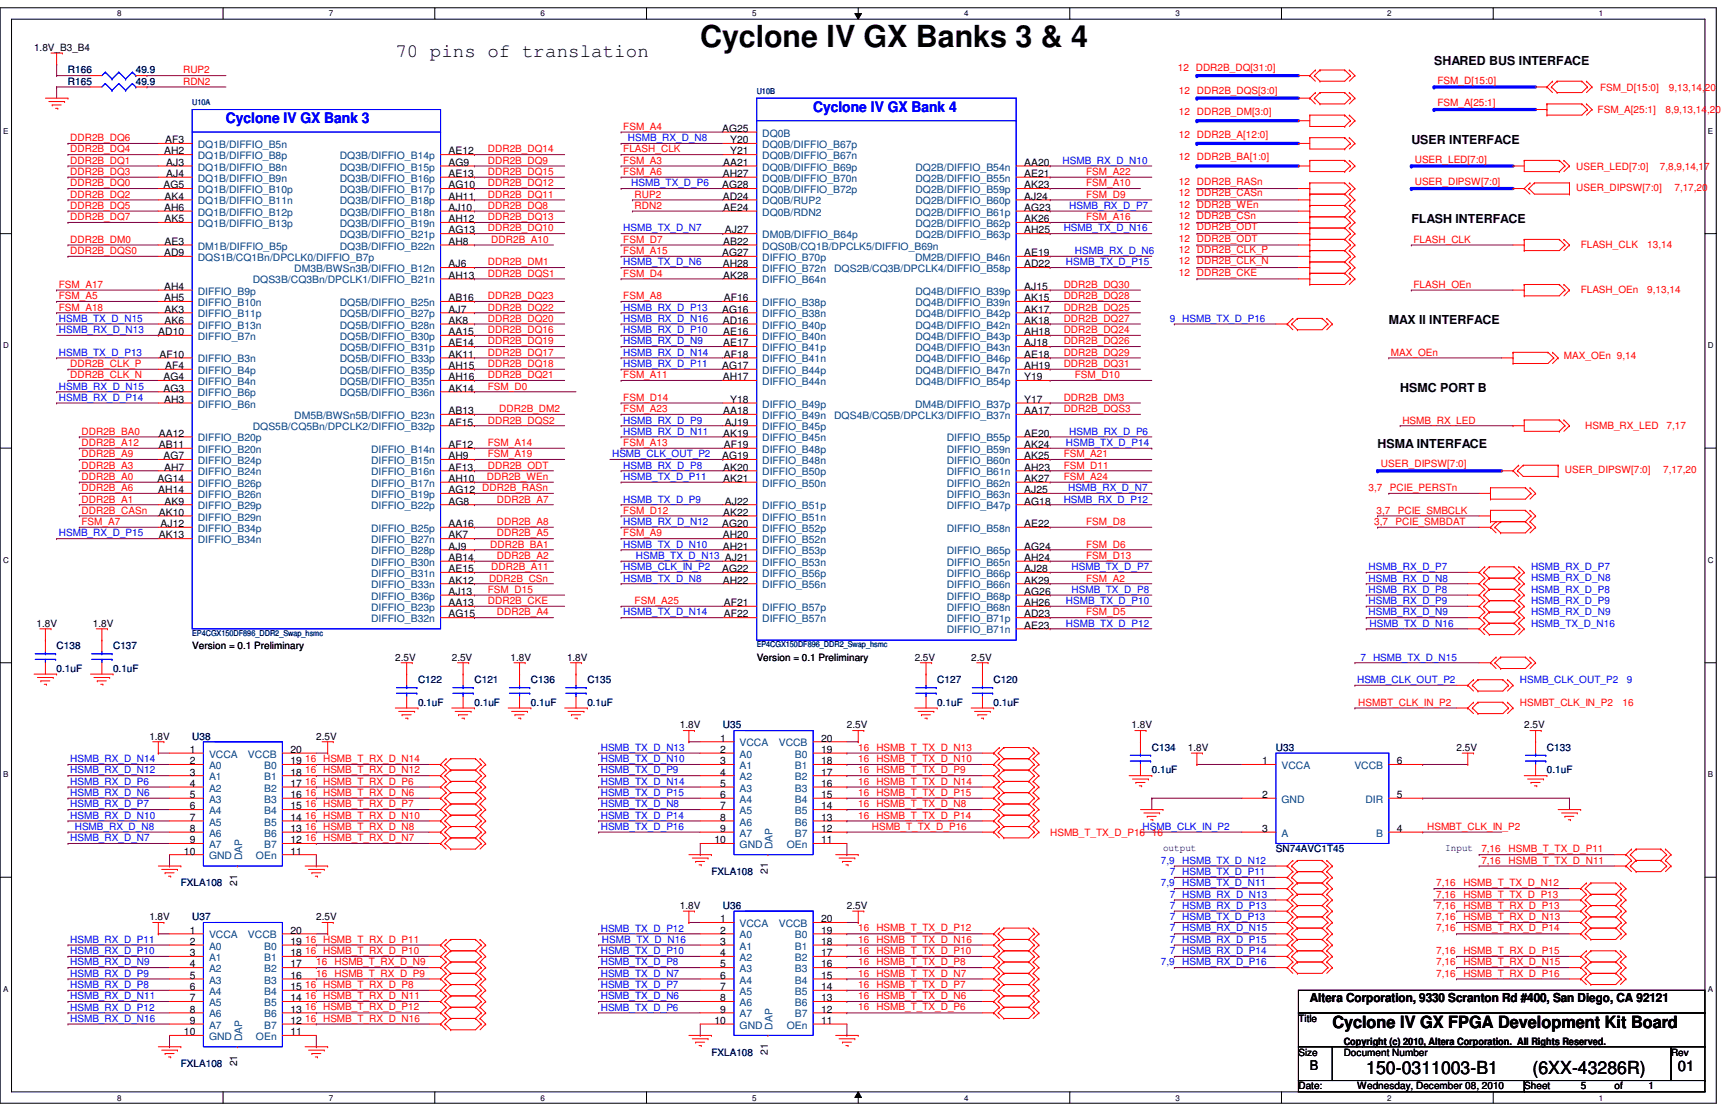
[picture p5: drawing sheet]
<svg xmlns="http://www.w3.org/2000/svg" width="432mm" height="279mm" viewBox="0 0 432 279" stroke-linecap="round" stroke-linejoin="round" font-family="sans-serif">
<defs><g id="words">
<text font-size="7.6" x="174.9" y="11.8">Cyclone IV GX Banks 3 &amp; 4</text>
<text font-size="4.8" x="98.7" y="14.2">70 pins of translation</text>
<g font-size="4.5">
<text x="341.2" y="268.2">150-0311003-B1</text>
<text x="382.7" y="268.2">(6XX-43286R)</text>
</g>
<text font-size="4.2" x="332.7" y="256.8">Cyclone IV GX FPGA Development Kit Board</text>
<g font-size="3.6" fill="#00f">
<text x="203.1" y="27.9">Cyclone IV GX Bank 4</text>
<text x="56.4" y="30.7">Cyclone IV GX Bank 3</text>
</g>
<text font-size="3.6" x="419" y="267.4">01</text>
<text font-size="3.3" x="327.1" y="267.2">B</text>
<g font-size="3.1">
<text x="358.1" y="16.1">SHARED BUS INTERFACE</text>
<text x="352.5" y="35.9">USER INTERFACE</text>
<text x="352.5" y="55.6">FLASH INTERFACE</text>
<text x="346.8" y="81">MAX II INTERFACE</text>
<text x="349.7" y="97.9">HSMC PORT B</text>
<text x="344" y="112">HSMA INTERFACE</text>
<text x="327.1" y="250.1">Altera Corporation, 9330 Scranton Rd #400, San Diego, CA 92121</text>
</g>
<g font-size="2.5">
<text x="8.5" y="12.7">1.8V_B3_B4</text>
<text x="41.3" y="35.8">AF3</text>
<text x="180.3" y="32.9">AG25</text>
<text x="182.4" y="35.8">Y20</text>
<text x="41" y="38.6">AH2</text>
<text x="41.5" y="41.4">AJ3</text>
<text x="112" y="38.6">AE12</text>
<text x="112" y="41.4">AG9</text>
<text x="180.6" y="41.4">AA21</text>
<text x="182.4" y="38.6">Y21</text>
<text x="255.8" y="41.4">AA20</text>
<text x="40.8" y="47">AG5</text>
<text x="41.5" y="44.2">AJ4</text>
<text x="112" y="47">AG10</text>
<text x="112" y="44.2">AE13</text>
<text x="180.3" y="47">AG28</text>
<text x="180.5" y="44.2">AH27</text>
<text x="255.8" y="44.2">AE21</text>
<text x="255.8" y="47">AK23</text>
<text x="41" y="52.7">AH6</text>
<text x="41.1" y="49.9">AK4</text>
<text x="112" y="52.7">AJ10</text>
<text x="112" y="49.9">AH11</text>
<text x="180.5" y="49.9">AD24</text>
<text x="180.6" y="52.7">AE24</text>
<text x="255.8" y="52.7">AG23</text>
<text x="255.8" y="49.9">AJ24</text>
<text x="41.1" y="55.5">AK5</text>
<text x="112" y="55.5">AH12</text>
<text x="112" y="58.3">AG13</text>
<text x="181.1" y="58.3">AJ27</text>
<text x="255.8" y="55.5">AK26</text>
<text x="255.8" y="58.3">AH25</text>
<text x="41" y="64">AD9</text>
<text x="41.1" y="61.1">AE3</text>
<text x="112" y="61.1">AH8</text>
<text x="180.3" y="64">AG27</text>
<text x="180.6" y="61.1">AB22</text>
<text x="255.8" y="64">AE19</text>
<text x="112" y="69.6">AH13</text>
<text x="112" y="66.8">AJ6</text>
<text x="180.5" y="66.8">AH28</text>
<text x="180.6" y="69.6">AK28</text>
<text x="255.8" y="66.8">AD22</text>
<text x="41" y="75.2">AH5</text>
<text x="41" y="72.4">AH4</text>
<text x="112" y="75.2">AB16</text>
<text x="180.8" y="75.2">AF16</text>
<text x="255.8" y="75.2">AK15</text>
<text x="255.8" y="72.4">AJ15</text>
<text x="39.5" y="83.7">AD10</text>
<text x="41.1" y="78.1">AK3</text>
<text x="41.1" y="80.9">AK6</text>
<text x="112" y="78.1">AJ7</text>
<text x="112" y="80.9">AK8</text>
<text x="112" y="83.7">AA15</text>
<text x="180.3" y="78.1">AG16</text>
<text x="180.5" y="80.9">AD16</text>
<text x="180.6" y="83.7">AE16</text>
<text x="255.8" y="80.9">AK18</text>
<text x="255.8" y="78.1">AK17</text>
<text x="255.8" y="83.7">AH18</text>
<text x="39.8" y="89.3">AF10</text>
<text x="112" y="89.3">AK11</text>
<text x="112" y="86.5">AE14</text>
<text x="180.6" y="86.5">AE17</text>
<text x="180.8" y="89.3">AF18</text>
<text x="255.8" y="86.5">AJ18</text>
<text x="255.8" y="89.3">AE18</text>
<text x="40.8" y="95">AG4</text>
<text x="41.3" y="92.2">AF4</text>
<text x="112" y="95">AH16</text>
<text x="112" y="92.2">AH15</text>
<text x="180.3" y="92.2">AG17</text>
<text x="180.5" y="95">AH17</text>
<text x="255.8" y="92.2">AH19</text>
<text x="255.8" y="95">Y19</text>
<text x="40.8" y="97.8">AG3</text>
<text x="41" y="100.6">AH3</text>
<text x="112" y="97.8">AK14</text>
<text x="182.4" y="100.6">Y18</text>
<text x="255.8" y="100.6">Y17</text>
<text x="112" y="103.4">AB13</text>
<text x="112" y="106.3">AF15</text>
<text x="180.6" y="103.4">AA18</text>
<text x="181.1" y="106.3">AJ19</text>
<text x="255.8" y="103.4">AA17</text>
<text x="39.7" y="111.9">AB11</text>
<text x="39.7" y="109.1">AA12</text>
<text x="112" y="111.9">AF12</text>
<text x="180.6" y="109.1">AK19</text>
<text x="180.8" y="111.9">AF19</text>
<text x="255.8" y="111.9">AK24</text>
<text x="255.8" y="109.1">AE20</text>
<text x="40.8" y="114.7">AG7</text>
<text x="41" y="117.5">AH7</text>
<text x="112" y="114.7">AH9</text>
<text x="112" y="117.5">AF13</text>
<text x="180.3" y="114.7">AG19</text>
<text x="180.6" y="117.5">AK20</text>
<text x="255.8" y="114.7">AK25</text>
<text x="255.8" y="117.5">AH23</text>
<text x="39.4" y="120.4">AG14</text>
<text x="39.5" y="123.1">AH14</text>
<text x="41.1" y="126">AK9</text>
<text x="112" y="120.4">AH10</text>
<text x="112" y="123.1">AG12</text>
<text x="112" y="126">AG8</text>
<text x="180.6" y="120.4">AK21</text>
<text x="181.1" y="126">AJ22</text>
<text x="255.8" y="120.4">AK27</text>
<text x="255.8" y="123.1">AJ25</text>
<text x="255.8" y="126">AG18</text>
<text x="39.7" y="128.8">AK10</text>
<text x="40.1" y="131.6">AJ12</text>
<text x="112" y="131.6">AA16</text>
<text x="180.3" y="131.6">AG20</text>
<text x="180.6" y="128.8">AK22</text>
<text x="255.8" y="131.6">AE22</text>
<text x="39.7" y="134.5">AK13</text>
<text x="112" y="134.5">AK7</text>
<text x="112" y="137.2">AJ9</text>
<text x="180.5" y="134.5">AH20</text>
<text x="180.5" y="137.2">AH21</text>
<text x="255.8" y="137.2">AG24</text>
<text x="112" y="140.1">AB14</text>
<text x="112" y="142.9">AE15</text>
<text x="180.3" y="142.9">AG22</text>
<text x="255.8" y="142.9">AJ28</text>
<text x="255.8" y="140.1">AH24</text>
<text x="112" y="145.7">AK12</text>
<text x="112" y="148.5">AJ13</text>
<text x="180.5" y="145.7">AH22</text>
<text x="255.8" y="145.7">AK29</text>
<text x="255.8" y="148.5">AG26</text>
<text x="112" y="154.2">AG15</text>
<text x="112" y="151.3">AA13</text>
<text x="180.8" y="154.2">AF22</text>
<text x="180.8" y="151.3">AF21</text>
<text x="255.8" y="151.3">AH26</text>
<text x="255.8" y="154.2">AD23</text>
<text x="9.1" y="156.5">1.8V</text>
<text x="23.2" y="156.5">1.8V</text>
<text x="255.8" y="157">AE23</text>
<text x="48" y="162.1">Version = 0.1 Preliminary</text>
<text x="98.7" y="164.9">2.5V</text>
<text x="112.8" y="164.9">2.5V</text>
<text x="127.5" y="164.9">1.8V</text>
<text x="141.6" y="164.9">1.8V</text>
<text x="189" y="164.9">Version = 0.1 Preliminary</text>
<text x="228.4" y="164.9">2.5V</text>
<text x="242.5" y="164.9">2.5V</text>
<text x="37.3" y="184.7">1.8V</text>
<text x="79" y="184.7">2.5V</text>
<text x="169.8" y="181.8">1.8V</text>
<text x="179.9" y="185.2">1</text>
<text x="205.1" y="185.2">20</text>
<text x="211.5" y="181.8">2.5V</text>
<text x="282.6" y="181.8">1.8V</text>
<text x="380.7" y="181.8">2.5V</text>
<text x="47.4" y="190.8">2</text>
<text x="47.4" y="188">1</text>
<text x="72.5" y="190.8">19</text>
<text x="72.5" y="188">20</text>
<text x="179.9" y="188">2</text>
<text x="179.9" y="190.8">3</text>
<text x="205.1" y="190.8">18</text>
<text x="205.1" y="188">19</text>
<text x="296.7" y="187.5">1.8V</text>
<text x="315.2" y="190.8">1</text>
<text x="348.8" y="190.8">6</text>
<text x="363.8" y="187.5">2.5V</text>
<text x="47.4" y="193.6">3</text>
<text x="47.4" y="196.5">4</text>
<text x="72.5" y="196.5">17</text>
<text x="72.5" y="193.6">18</text>
<text x="179.9" y="193.6">4</text>
<text x="179.9" y="196.5">5</text>
<text x="205.1" y="193.6">17</text>
<text x="205.1" y="196.5">16</text>
<text x="47.4" y="199.3">5</text>
<text x="47.4" y="202.1">6</text>
<text x="72.5" y="202.1">15</text>
<text x="72.5" y="199.3">16</text>
<text x="179.9" y="199.3">6</text>
<text x="179.9" y="202.1">7</text>
<text x="205.1" y="202.1">14</text>
<text x="205.1" y="199.3">15</text>
<text x="315.2" y="199.3">2</text>
<text x="348.8" y="199.3">5</text>
<text x="47.4" y="204.9">7</text>
<text x="47.4" y="207.7">8</text>
<text x="72.5" y="204.9">14</text>
<text x="72.5" y="207.7">13</text>
<text x="179.9" y="207.7">9</text>
<text x="179.9" y="204.9">8</text>
<text x="205.1" y="207.7">12</text>
<text x="205.1" y="204.9">13</text>
<text x="315.2" y="207.7">3</text>
<text x="348.8" y="207.7">4</text>
<text x="45.9" y="213.4">10</text>
<text x="47.4" y="210.6">9</text>
<text x="72.5" y="210.6">12</text>
<text x="72.5" y="213.4">11</text>
<text x="178.4" y="210.6">10</text>
<text x="205.1" y="210.6">11</text>
<text x="290.4" y="212.6">output</text>
<text x="360.9" y="212.6">Input</text>
<text x="59.2" y="221.1" transform="rotate(-90 59.2 221.1)">21</text>
<text x="191.7" y="218.3" transform="rotate(-90 191.7 218.3)">21</text>
<text x="169.8" y="226.9">1.8V</text>
<text x="211.5" y="226.9">2.5V</text>
<text x="37.3" y="229.7">1.8V</text>
<text x="47.4" y="233.1">1</text>
<text x="72.5" y="233.1">20</text>
<text x="79" y="229.7">2.5V</text>
<text x="179.9" y="233.1">2</text>
<text x="179.9" y="230.3">1</text>
<text x="205.1" y="233.1">19</text>
<text x="205.1" y="230.3">20</text>
<text x="47.4" y="235.9">2</text>
<text x="47.4" y="238.8">3</text>
<text x="72.5" y="238.8">18</text>
<text x="72.5" y="235.9">19</text>
<text x="179.9" y="235.9">3</text>
<text x="179.9" y="238.8">4</text>
<text x="205.1" y="238.8">17</text>
<text x="205.1" y="235.9">18</text>
<text x="47.4" y="241.6">4</text>
<text x="47.4" y="244.4">5</text>
<text x="72.5" y="241.6">17</text>
<text x="72.5" y="244.4">16</text>
<text x="179.9" y="241.6">5</text>
<text x="179.9" y="244.4">6</text>
<text x="205.1" y="244.4">15</text>
<text x="205.1" y="241.6">16</text>
<text x="47.4" y="247.2">6</text>
<text x="47.4" y="250">7</text>
<text x="72.5" y="250">14</text>
<text x="72.5" y="247.2">15</text>
<text x="179.9" y="247.2">7</text>
<text x="179.9" y="250">8</text>
<text x="205.1" y="247.2">14</text>
<text x="205.1" y="250">13</text>
<text x="47.4" y="255.7">9</text>
<text x="47.4" y="252.9">8</text>
<text x="72.5" y="255.7">12</text>
<text x="72.5" y="252.9">13</text>
<text x="178.4" y="255.7">10</text>
<text x="179.9" y="252.9">9</text>
<text x="205.1" y="252.9">12</text>
<text x="205.1" y="255.7">11</text>
<text x="324.3" y="255.1">Title</text>
<text x="45.9" y="258.5">10</text>
<text x="72.5" y="258.5">11</text>
<text x="191.7" y="263.4" transform="rotate(-90 191.7 263.4)">21</text>
<text x="324.3" y="263.6">Size</text>
<text x="335.6" y="260.9">Copyright (c) 2010, Altera Corporation. All Rights Reserved.</text>
<text x="335.6" y="263.6">Document Number</text>
<text x="417.3" y="263.6">Rev</text>
<text x="59.2" y="266.2" transform="rotate(-90 59.2 266.2)">21</text>
<text x="324.3" y="272">Date:</text>
<text x="339" y="272">Wednesday, December 08, 2010</text>
<text x="380.7" y="272">Sheet</text>
<text x="394.8" y="272">5</text>
<text x="403.2" y="272">of</text>
<text x="411.7" y="272">1</text>
</g>
<g font-size="2.5" fill="#f00">
<text x="294.1" y="17.7">12 DDR2B_DQ[31:0]</text>
<text x="45.7" y="21.2">RDN2</text>
<text x="45.7" y="18.3">RUP2</text>
<text x="294.4" y="23.4">12 DDR2B_DQS[3:0]</text>
<text x="359" y="20.9">FSM_D[15:0]</text>
<text x="399.6" y="22.8">FSM_D[15:0]</text>
<text x="416.8" y="22.8">9,13,14,20</text>
<text x="294.4" y="28.7">12 DDR2B_DM[3:0]</text>
<text x="359" y="26.5">FSM_A[25:1]</text>
<text x="399" y="28.2">FSM_A[25:1]</text>
<text x="415.9" y="28.2">8,9,13,14,20</text>
<text x="17.5" y="35.3">DDR2B_DQ6</text>
<text x="155.7" y="32.4">FSM_A4</text>
<text x="294.4" y="34.4">12 DDR2B_A[12:0]</text>
<text x="17.5" y="40.9">DDR2B_DQ1</text>
<text x="17.5" y="38.1">DDR2B_DQ4</text>
<text x="121.8" y="40.9">DDR2B_DQ9</text>
<text x="121.8" y="38.1">DDR2B_DQ14</text>
<text x="155.7" y="40.9">FSM_A3</text>
<text x="155.7" y="38.1">FLASH_CLK</text>
<text x="294.4" y="40">12 DDR2B_BA[1:0]</text>
<text x="353.3" y="40.6">USER_LED[7:0]</text>
<text x="17.5" y="43.7">DDR2B_DQ3</text>
<text x="17.5" y="46.5">DDR2B_DQ0</text>
<text x="121.8" y="46.5">DDR2B_DQ12</text>
<text x="121.8" y="43.7">DDR2B_DQ15</text>
<text x="155.7" y="43.7">FSM_A6</text>
<text x="271.3" y="46.5">FSM_A10</text>
<text x="271.3" y="43.7">FSM_A22</text>
<text x="294.4" y="46.2">12 DDR2B_RASn</text>
<text x="353.3" y="46.2">USER_DIPSW[7:0]</text>
<text x="393.7" y="47.6">USER_DIPSW[7:0]</text>
<text x="393.7" y="42.5">USER_LED[7:0]</text>
<text x="414.5" y="42.5">7,8,9,14,17</text>
<text x="418.2" y="47.6">7,17,20</text>
<text x="17.5" y="49.4">DDR2B_DQ2</text>
<text x="17.5" y="52.2">DDR2B_DQ5</text>
<text x="121.8" y="52.2">DDR2B_DQ8</text>
<text x="121.8" y="49.4">DDR2B_DQ11</text>
<text x="158.5" y="52.2">RDN2</text>
<text x="158.5" y="49.4">RUP2</text>
<text x="271.3" y="49.4">FSM_D9</text>
<text x="294.4" y="49">12 DDR2B_CASn</text>
<text x="294.4" y="51.9">12 DDR2B_WEn</text>
<text x="17.5" y="55">DDR2B_DQ7</text>
<text x="121.8" y="57.8">DDR2B_DQ10</text>
<text x="121.8" y="55">DDR2B_DQ13</text>
<text x="271.3" y="55">FSM_A16</text>
<text x="294.4" y="57.5">12 DDR2B_ODT</text>
<text x="294.4" y="54.7">12 DDR2B_CSn</text>
<text x="17.5" y="63.5">DDR2B_DQS0</text>
<text x="17.5" y="60.6">DDR2B_DM0</text>
<text x="122.7" y="60.6">DDR2B_A10</text>
<text x="155.7" y="60.6">FSM_D7</text>
<text x="155.7" y="63.5">FSM_A15</text>
<text x="294.4" y="60.3">12 DDR2B_ODT</text>
<text x="294.4" y="63.1">12 DDR2B_CLK_P</text>
<text x="294.4" y="66">12 DDR2B_CLK_N</text>
<text x="353" y="60.6">FLASH_CLK</text>
<text x="394.8" y="62">FLASH_CLK</text>
<text x="411.4" y="62">13,14</text>
<text x="14.7" y="71.9">FSM_A17</text>
<text x="121.8" y="66.3">DDR2B_DM1</text>
<text x="121.8" y="69.1">DDR2B_DQS1</text>
<text x="155.7" y="69.1">FSM_D4</text>
<text x="265.6" y="71.9">DDR2B_DQ30</text>
<text x="294.4" y="68.8">12 DDR2B_CKE</text>
<text x="353" y="71.9">FLASH_OEn</text>
<text x="14.7" y="77.6">FSM_A18</text>
<text x="14.7" y="74.7">FSM_A5</text>
<text x="121.8" y="77.6">DDR2B_DQ22</text>
<text x="121.8" y="74.7">DDR2B_DQ23</text>
<text x="155.7" y="74.7">FSM_A8</text>
<text x="265.6" y="77.6">DDR2B_DQ25</text>
<text x="265.6" y="74.7">DDR2B_DQ28</text>
<text x="394.8" y="73.3">FLASH_OEn</text>
<text x="411.4" y="73.3">9,13,14</text>
<text x="121.8" y="80.3">DDR2B_DQ20</text>
<text x="121.8" y="83.2">DDR2B_DQ16</text>
<text x="265.6" y="80.3">DDR2B_DQ27</text>
<text x="265.6" y="83.2">DDR2B_DQ24</text>
<text x="121.8" y="88.8">DDR2B_DQ17</text>
<text x="121.8" y="86">DDR2B_DQ19</text>
<text x="265.6" y="86">DDR2B_DQ26</text>
<text x="265.6" y="88.8">DDR2B_DQ29</text>
<text x="347.4" y="88.8">MAX_OEn</text>
<text x="390.6" y="89.6">MAX_OEn 9,14</text>
<text x="17.5" y="91.7">DDR2B_CLK_P</text>
<text x="17.5" y="94.4">DDR2B_CLK_N</text>
<text x="121.8" y="91.7">DDR2B_DQ18</text>
<text x="121.8" y="94.4">DDR2B_DQ21</text>
<text x="155.7" y="94.4">FSM_A11</text>
<text x="265.6" y="91.7">DDR2B_DQ31</text>
<text x="268.4" y="94.4">FSM_D10</text>
<text x="121.8" y="97.3">FSM_D0</text>
<text x="155.7" y="100.1">FSM_D14</text>
<text x="265.6" y="100.1">DDR2B_DM3</text>
<text x="121.8" y="105.7">DDR2B_DQS2</text>
<text x="124.7" y="102.9">DDR2B_DM2</text>
<text x="155.7" y="102.9">FSM_A23</text>
<text x="265.6" y="102.9">DDR2B_DQS3</text>
<text x="350.2" y="105.7">HSMB_RX_LED</text>
<text x="395.9" y="107.1">HSMB_RX_LED</text>
<text x="416.2" y="107.1">7,17</text>
<text x="20.4" y="111.4">DDR2B_A12</text>
<text x="20.4" y="108.5">DDR2B_BA0</text>
<text x="121.8" y="111.4">FSM_A14</text>
<text x="155.7" y="111.4">FSM_A13</text>
<text x="20.4" y="114.2">DDR2B_A9</text>
<text x="20.4" y="119.8">DDR2B_A0</text>
<text x="20.4" y="117">DDR2B_A3</text>
<text x="121.6" y="119.8">DDR2B_WEn</text>
<text x="121.8" y="117">DDR2B_ODT</text>
<text x="121.8" y="114.2">FSM_A19</text>
<text x="265.6" y="119.8">FSM_A24</text>
<text x="265.6" y="117">FSM_D11</text>
<text x="265.6" y="114.2">FSM_A21</text>
<text x="344.9" y="116.7">USER_DIPSW[7:0]</text>
<text x="390.8" y="118.1">USER_DIPSW[7:0]</text>
<text x="415.4" y="118.1">7,17,20</text>
<text x="20.4" y="125.5">DDR2B_A1</text>
<text x="20.4" y="122.6">DDR2B_A6</text>
<text x="120.4" y="122.6">DDR2B_RASn</text>
<text x="124.1" y="125.5">DDR2B_A7</text>
<text x="341.8" y="122.6">3,7</text>
<text x="347.1" y="122.6">PCIE_PERSTn</text>
<text x="20.4" y="131.1">FSM_A7</text>
<text x="20.4" y="128.3">DDR2B_CASn</text>
<text x="124.1" y="131.1">DDR2B_A8</text>
<text x="155.7" y="128.3">FSM_D12</text>
<text x="271.3" y="131.1">FSM_D8</text>
<text x="343.2" y="131.1">3,7</text>
<text x="343.7" y="128.3">3,7</text>
<text x="348.5" y="131.1">PCIE_SMBDAT</text>
<text x="349.1" y="128.3">PCIE_SMBCLK</text>
<text x="122.4" y="136.7">DDR2B_BA1</text>
<text x="124.1" y="133.9">DDR2B_A5</text>
<text x="155.7" y="133.9">FSM_A9</text>
<text x="271.3" y="136.7">FSM_D6</text>
<text x="122.7" y="142.4">DDR2B_A11</text>
<text x="124.1" y="139.6">DDR2B_A2</text>
<text x="271.3" y="139.6">FSM_D13</text>
<text x="121.8" y="148">FSM_D15</text>
<text x="122.1" y="145.2">DDR2B_CSn</text>
<text x="271.3" y="145.2">FSM_A2</text>
<text x="121.8" y="150.8">DDR2B_CKE</text>
<text x="124.1" y="153.7">DDR2B_A4</text>
<text x="158.5" y="150.8">FSM_A25</text>
<text x="271.3" y="153.7">FSM_D5</text>
<text x="339.2" y="176.2">HSMBT_CLK_IN_P2</text>
<text x="379.6" y="176.2">HSMBT_CLK_IN_P2</text>
<text x="405.2" y="176.2">16</text>
<text x="76.2" y="190.3">16 HSMB_T_RX_D_N14</text>
<text x="214.3" y="187.5">16 HSMB_T_TX_D_N13</text>
<text x="214.3" y="190.3">16 HSMB_T_TX_D_N10</text>
<text x="76.2" y="195.9">16 HSMB_T_RX_D_P6</text>
<text x="76.2" y="193.1">16 HSMB_T_RX_D_N12</text>
<text x="214.3" y="193.1">16 HSMB_T_TX_D_P9</text>
<text x="214.3" y="195.9">16 HSMB_T_TX_D_N14</text>
<text x="76.2" y="198.8">16 HSMB_T_RX_D_N6</text>
<text x="76.2" y="201.5">16 HSMB_T_RX_D_P7</text>
<text x="214.3" y="201.5">16 HSMB_T_TX_D_N8</text>
<text x="214.3" y="198.8">16 HSMB_T_TX_D_P15</text>
<text x="76.2" y="204.4">16 HSMB_T_RX_D_N10</text>
<text x="76.2" y="207.2">16 HSMB_T_RX_D_N8</text>
<text x="214.3" y="204.4">16 HSMB_T_TX_D_P14</text>
<text x="217.7" y="207.2">HSMB_T_TX_D_P16</text>
<text x="262.3" y="208.6">HSMB_T_TX_D_P16 16</text>
<text x="356.4" y="207.2">HSMBT_CLK_IN_P2</text>
<text x="76.2" y="210">16 HSMB_T_RX_D_N7</text>
<text x="370" y="212.9">7,16</text>
<text x="370" y="215.6">7,16</text>
<text x="376.7" y="212.9">HSMB_T_TX_D_P11</text>
<text x="376.7" y="215.6">HSMB_T_TX_D_N11</text>
<text x="358.7" y="221.3">7,16</text>
<text x="365.5" y="221.3">HSMB_T_TX_D_N12</text>
<text x="358.7" y="226.9">7,16</text>
<text x="358.7" y="224.1">7,16</text>
<text x="365.5" y="226.9">HSMB_T_RX_D_P13</text>
<text x="365.5" y="224.1">HSMB_T_TX_D_P13</text>
<text x="214.3" y="232.6">16 HSMB_T_TX_D_P12</text>
<text x="358.7" y="232.6">7,16</text>
<text x="358.7" y="229.7">7,16</text>
<text x="365.5" y="232.6">HSMB_T_RX_D_P14</text>
<text x="365.5" y="229.7">HSMB_T_RX_D_N13</text>
<text x="76.2" y="238.2">16 HSMB_T_RX_D_P10</text>
<text x="76.2" y="235.4">16 HSMB_T_RX_D_P11</text>
<text x="214.3" y="235.4">16 HSMB_T_TX_D_N16</text>
<text x="214.3" y="238.2">16 HSMB_T_TX_D_P10</text>
<text x="358.7" y="238.2">7,16</text>
<text x="365.5" y="238.2">HSMB_T_RX_D_P15</text>
<text x="79" y="243.8">16 HSMB_T_RX_D_P9</text>
<text x="79" y="241">16 HSMB_T_RX_D_N9</text>
<text x="214.3" y="241">16 HSMB_T_TX_D_P8</text>
<text x="214.3" y="243.8">16 HSMB_T_TX_D_N7</text>
<text x="358.7" y="243.8">7,16</text>
<text x="358.7" y="241">7,16</text>
<text x="365.5" y="243.8">HSMB_T_RX_D_P16</text>
<text x="365.5" y="241">HSMB_T_RX_D_N15</text>
<text x="76.2" y="249.5">16 HSMB_T_RX_D_N11</text>
<text x="76.2" y="246.7">16 HSMB_T_RX_D_P8</text>
<text x="214.3" y="249.5">16 HSMB_T_TX_D_N6</text>
<text x="214.3" y="246.7">16 HSMB_T_TX_D_P7</text>
<text x="76.2" y="255.1">16 HSMB_T_RX_D_N16</text>
<text x="76.2" y="252.3">16 HSMB_T_RX_D_P12</text>
<text x="214.3" y="252.3">16 HSMB_T_TX_D_P6</text>
</g>
<g font-size="2.5" fill="#000080">
<text x="17" y="21.1">R165</text>
<text x="17" y="18.3">R166</text>
<text x="33.9" y="21.1">49.9</text>
<text x="33.9" y="18.3">49.9</text>
<text x="14.1" y="162.1">C138</text>
<text x="14.1" y="167.7">0.1uF</text>
<text x="28.2" y="162.1">C137</text>
<text x="28.2" y="167.7">0.1uF</text>
<text x="104.4" y="170.6">C122</text>
<text x="118.5" y="170.6">C121</text>
<text x="132.6" y="170.6">C136</text>
<text x="146.7" y="170.6">C135</text>
<text x="234.1" y="170.6">C127</text>
<text x="248.2" y="170.6">C120</text>
<text x="104.4" y="176.2">0.1uF</text>
<text x="118.5" y="176.2">0.1uF</text>
<text x="132.6" y="176.2">0.1uF</text>
<text x="146.7" y="176.2">0.1uF</text>
<text x="234.1" y="176.2">0.1uF</text>
<text x="248.2" y="176.2">0.1uF</text>
<text x="48" y="184.7">U38</text>
<text x="180.5" y="181.8">U35</text>
<text x="287.7" y="187.5">C134</text>
<text x="318.6" y="187.5">U33</text>
<text x="386.3" y="187.5">C133</text>
<text x="287.7" y="193.1">0.1uF</text>
<text x="386.3" y="193.1">0.1uF</text>
<text x="318.6" y="212.9">SN74AVC1T45</text>
<text x="45.2" y="221.3">FXLA108</text>
<text x="177.7" y="218.5">FXLA108</text>
<text x="180.5" y="226.9">U36</text>
<text x="48" y="229.7">U37</text>
<text x="177.7" y="263.6">FXLA108</text>
<text x="45.2" y="266.4">FXLA108</text>
</g>
<g font-size="2.5" fill="#00f">
<text x="156.8" y="35.3">HSMB_RX_D_N8</text>
<text x="265.3" y="40.9">HSMB_RX_D_N10</text>
<text x="157.6" y="46.5">HSMB_TX_D_P6</text>
<text x="267" y="52.2">HSMB_RX_D_P7</text>
<text x="155.7" y="57.8">HSMB_TX_D_N7</text>
<text x="265.6" y="57.8">HSMB_TX_D_N16</text>
<text x="268.4" y="63.5">HSMB_RX_D_N6</text>
<text x="155.7" y="66.3">HSMB_TX_D_N6</text>
<text x="266.2" y="66.3">HSMB_TX_D_P15</text>
<text x="155.7" y="77.6">HSMB_RX_D_P13</text>
<text x="14.7" y="83.2">HSMB_RX_D_N13</text>
<text x="14.7" y="80.3">HSMB_TX_D_N15</text>
<text x="155.7" y="83.2">HSMB_RX_D_P10</text>
<text x="155.7" y="80.3">HSMB_RX_D_N16</text>
<text x="292.1" y="80.3">9 HSMB_TX_D_P16</text>
<text x="14.7" y="88.8">HSMB_TX_D_P13</text>
<text x="155.7" y="88.8">HSMB_RX_D_N14</text>
<text x="155.7" y="86">HSMB_RX_D_N9</text>
<text x="155.7" y="91.7">HSMB_RX_D_P11</text>
<text x="14.7" y="100.1">HSMB_RX_D_P14</text>
<text x="14.7" y="97.3">HSMB_RX_D_N15</text>
<text x="155.7" y="105.7">HSMB_RX_D_P9</text>
<text x="155.7" y="108.5">HSMB_RX_D_N11</text>
<text x="266.2" y="111.4">HSMB_TX_D_P14</text>
<text x="267" y="108.5">HSMB_RX_D_P6</text>
<text x="152.9" y="114.2">HSMB_CLK_OUT_P2</text>
<text x="155.7" y="117">HSMB_RX_D_P8</text>
<text x="155.7" y="119.8">HSMB_TX_D_P11</text>
<text x="155.7" y="125.5">HSMB_TX_D_P9</text>
<text x="265.6" y="125.5">HSMB_RX_D_P12</text>
<text x="266.7" y="122.6">HSMB_RX_D_N7</text>
<text x="155.7" y="131.1">HSMB_RX_D_N12</text>
<text x="14.7" y="133.9">HSMB_RX_D_P15</text>
<text x="155.7" y="136.7">HSMB_TX_D_N10</text>
<text x="155.7" y="142.4">HSMB_CLK_IN_P2</text>
<text x="158.8" y="139.6">HSMB_TX_D_N13 AJ21</text>
<text x="267.6" y="142.4">HSMB_TX_D_P7</text>
<text x="341.8" y="142.4">HSMB_RX_D_P7</text>
<text x="382.4" y="142.4">HSMB_RX_D_P7</text>
<text x="155.7" y="145.2">HSMB_TX_D_N8</text>
<text x="267.6" y="148">HSMB_TX_D_P8</text>
<text x="341.8" y="145.2">HSMB_RX_D_N8</text>
<text x="341.8" y="148">HSMB_RX_D_P8</text>
<text x="382.4" y="145.2">HSMB_RX_D_N8</text>
<text x="382.4" y="148">HSMB_RX_D_P8</text>
<text x="155.7" y="153.7">HSMB_TX_D_N14</text>
<text x="266.2" y="150.8">HSMB_TX_D_P10</text>
<text x="341.8" y="150.8">HSMB_RX_D_P9</text>
<text x="341.8" y="153.7">HSMB_RX_D_N9</text>
<text x="382.4" y="150.8">HSMB_RX_D_P9</text>
<text x="382.4" y="153.6">HSMB_RX_D_N9</text>
<text x="266.2" y="156.5">HSMB_TX_D_P12</text>
<text x="342.1" y="156.5">HSMB_TX_D_N16</text>
<text x="382.4" y="156.5">HSMB_TX_D_N16</text>
<text x="339.8" y="164.9">7 HSMB_TX_D_N15</text>
<text x="338.9" y="170.6">HSMB_CLK_OUT_P2</text>
<text x="379.6" y="170.6">HSMB_CLK_OUT_P2</text>
<text x="406.3" y="170.6">9</text>
<text x="17.5" y="190.3">HSMB_RX_D_N14</text>
<text x="150" y="187.5">HSMB_TX_D_N13</text>
<text x="150" y="190.3">HSMB_TX_D_N10</text>
<text x="17.5" y="196">HSMB_RX_D_P6</text>
<text x="17.5" y="193.1">HSMB_RX_D_N12</text>
<text x="150" y="193.1">HSMB_TX_D_P9</text>
<text x="150" y="196">HSMB_TX_D_N14</text>
<text x="17.5" y="198.8">HSMB_RX_D_N6</text>
<text x="17.5" y="201.6">HSMB_RX_D_P7</text>
<text x="150" y="198.8">HSMB_TX_D_P15</text>
<text x="150" y="201.6">HSMB_TX_D_N8</text>
<text x="17.5" y="204.4">HSMB_RX_D_N10</text>
<text x="18.7" y="207.2">HSMB_RX_D_N8</text>
<text x="150" y="207.2">HSMB_TX_D_P16</text>
<text x="150" y="204.4">HSMB_TX_D_P14</text>
<text x="285.4" y="207.2">HSMB_CLK_IN_P2</text>
<text x="17.5" y="210.1">HSMB_RX_D_N7</text>
<text x="289.9" y="215.6">7,9</text>
<text x="295.2" y="215.6">HSMB_TX_D_N12</text>
<text x="289.9" y="221.3">7,9</text>
<text x="292.1" y="218.5">7 HSMB_TX_D_P11</text>
<text x="295.2" y="221.3">HSMB_TX_D_N11</text>
<text x="292.1" y="224.1">7 HSMB_RX_D_N13</text>
<text x="292.1" y="226.9">7 HSMB_RX_D_P13</text>
<text x="150" y="232.6">HSMB_TX_D_P12</text>
<text x="292.1" y="229.7">7 HSMB_TX_D_P13</text>
<text x="292.1" y="232.6">7 HSMB_RX_D_N15</text>
<text x="17.5" y="238.3">HSMB_RX_D_P10</text>
<text x="17.5" y="235.4">HSMB_RX_D_P11</text>
<text x="150" y="238.3">HSMB_TX_D_P10</text>
<text x="150.3" y="235.4">HSMB_TX_D_N16</text>
<text x="292.1" y="235.4">7 HSMB_RX_D_P15</text>
<text x="292.1" y="238.2">7 HSMB_RX_D_P14</text>
<text x="17.5" y="243.9">HSMB_RX_D_P9</text>
<text x="17.5" y="241">HSMB_RX_D_N9</text>
<text x="150" y="241">HSMB_TX_D_P8</text>
<text x="150" y="243.9">HSMB_TX_D_N7</text>
<text x="289.9" y="241">7,9</text>
<text x="295.2" y="241">HSMB_RX_D_P16</text>
<text x="17.5" y="249.5">HSMB_RX_D_N11</text>
<text x="17.5" y="246.7">HSMB_RX_D_P8</text>
<text x="150" y="249.5">HSMB_TX_D_N6</text>
<text x="150" y="246.7">HSMB_TX_D_P7</text>
<text x="17.5" y="252.3">HSMB_RX_D_P12</text>
<text x="17.5" y="255.1">HSMB_RX_D_N16</text>
<text x="150" y="252.3">HSMB_TX_D_P6</text>
</g>
<g font-size="2.5" fill="#004080">
<text x="190.4" y="34.1">DQ0B</text>
<text x="49.4" y="37">DQ1B/DIFFIO_B5n</text>
<text x="49.4" y="39.8">DQ1B/DIFFIO_B8p</text>
<text x="84.9" y="39.8">DQ3B/DIFFIO_B14p</text>
<text x="190.4" y="39.8">DQ0B/DIFFIO_B67n</text>
<text x="190.4" y="37">DQ0B/DIFFIO_B67p</text>
<text x="49.4" y="42.6">DQ1B/DIFFIO_B8n</text>
<text x="49.4" y="45.4">DQ1B/DIFFIO_B9n</text>
<text x="84.9" y="42.6">DQ3B/DIFFIO_B15p</text>
<text x="84.9" y="45.4">DQ3B/DIFFIO_B16p</text>
<text x="190.4" y="42.6">DQ0B/DIFFIO_B69p</text>
<text x="190.4" y="45.4">DQ0B/DIFFIO_B70n</text>
<text x="228.6" y="42.6">DQ2B/DIFFIO_B54n</text>
<text x="228.6" y="45.4">DQ2B/DIFFIO_B55n</text>
<text x="49.4" y="48.2">DQ1B/DIFFIO_B10p</text>
<text x="49.4" y="51.1">DQ1B/DIFFIO_B11n</text>
<text x="49.4" y="53.8">DQ1B/DIFFIO_B12p</text>
<text x="84.9" y="48.2">DQ3B/DIFFIO_B17p</text>
<text x="84.9" y="53.8">DQ3B/DIFFIO_B18n</text>
<text x="84.9" y="51.1">DQ3B/DIFFIO_B18p</text>
<text x="190.4" y="48.2">DQ0B/DIFFIO_B72p</text>
<text x="190.4" y="53.8">DQ0B/RDN2</text>
<text x="190.4" y="51.1">DQ0B/RUP2</text>
<text x="228.6" y="53.8">DQ2B/DIFFIO_B61p</text>
<text x="228.6" y="48.2">DQ2B/DIFFIO_B59p</text>
<text x="228.6" y="51.1">DQ2B/DIFFIO_B60p</text>
<text x="49.4" y="56.7">DQ1B/DIFFIO_B13p</text>
<text x="84.9" y="56.7">DQ3B/DIFFIO_B19n</text>
<text x="84.9" y="59.5">DQ3B/DIFFIO_B21p</text>
<text x="190.4" y="59.5">DM0B/DIFFIO_B64p</text>
<text x="228.6" y="56.7">DQ2B/DIFFIO_B62p</text>
<text x="228.6" y="59.5">DQ2B/DIFFIO_B63p</text>
<text x="49.4" y="65.2">DQS1B/CQ1Bn/DPCLK0/DIFFIO_B7p</text>
<text x="49.4" y="62.3">DM1B/DIFFIO_B5p</text>
<text x="84.9" y="62.3">DQ3B/DIFFIO_B22n</text>
<text x="190.4" y="65.2">DIFFIO_B70p</text>
<text x="190.4" y="62.3">DQS0B/CQ1B/DPCLK5/DIFFIO_B69n</text>
<text x="228.5" y="65.2">DM2B/DIFFIO_B46n</text>
<text x="63.1" y="70.8">DQS3B/CQ3Bn/DPCLK1/DIFFIO_B21n</text>
<text x="73.5" y="67.9">DM3B/BWSn3B/DIFFIO_B12n</text>
<text x="190.4" y="70.8">DIFFIO_B64n</text>
<text x="190.4" y="67.9">DIFFIO_B72n</text>
<text x="208.3" y="67.9">DQS2B/CQ3B/DPCLK4/DIFFIO_B58p</text>
<text x="49.4" y="76.4">DIFFIO_B10n</text>
<text x="49.4" y="73.6">DIFFIO_B9p</text>
<text x="84.9" y="76.4">DQ5B/DIFFIO_B25n</text>
<text x="190.4" y="76.4">DIFFIO_B38p</text>
<text x="228.6" y="76.4">DQ4B/DIFFIO_B39n</text>
<text x="228.6" y="73.6">DQ4B/DIFFIO_B39p</text>
<text x="49.4" y="79.2">DIFFIO_B11p</text>
<text x="49.4" y="82">DIFFIO_B13n</text>
<text x="84.9" y="79.2">DQ5B/DIFFIO_B27p</text>
<text x="84.9" y="82">DQ5B/DIFFIO_B28n</text>
<text x="190.4" y="79.2">DIFFIO_B38n</text>
<text x="190.4" y="82">DIFFIO_B40p</text>
<text x="228.6" y="82">DQ4B/DIFFIO_B42n</text>
<text x="228.6" y="79.2">DQ4B/DIFFIO_B42p</text>
<text x="49.4" y="84.9">DIFFIO_B7n</text>
<text x="84.9" y="84.9">DQ5B/DIFFIO_B30p</text>
<text x="84.9" y="87.7">DQ5B/DIFFIO_B31p</text>
<text x="190.4" y="84.9">DIFFIO_B40n</text>
<text x="190.4" y="87.7">DIFFIO_B41p</text>
<text x="228.6" y="87.7">DQ4B/DIFFIO_B43n</text>
<text x="228.6" y="84.9">DQ4B/DIFFIO_B43p</text>
<text x="49.4" y="93.3">DIFFIO_B4p</text>
<text x="49.4" y="90.5">DIFFIO_B3n</text>
<text x="84.9" y="90.5">DQ5B/DIFFIO_B33p</text>
<text x="84.9" y="93.3">DQ5B/DIFFIO_B35p</text>
<text x="190.4" y="90.5">DIFFIO_B41n</text>
<text x="190.4" y="93.3">DIFFIO_B44p</text>
<text x="228.6" y="90.5">DQ4B/DIFFIO_B46p</text>
<text x="228.6" y="93.3">DQ4B/DIFFIO_B47n</text>
<text x="49.4" y="96.1">DIFFIO_B4n</text>
<text x="49.4" y="101.8">DIFFIO_B6n</text>
<text x="49.4" y="99">DIFFIO_B6p</text>
<text x="84.9" y="96.1">DQ5B/DIFFIO_B35n</text>
<text x="84.9" y="99">DQ5B/DIFFIO_B36n</text>
<text x="190.4" y="96.1">DIFFIO_B44n</text>
<text x="190.4" y="101.8">DIFFIO_B49p</text>
<text x="228.5" y="101.8">DM4B/DIFFIO_B37p</text>
<text x="228.6" y="96.1">DQ4B/DIFFIO_B54p</text>
<text x="63.1" y="107.4">DQS5B/CQ5Bn/DPCLK2/DIFFIO_B32p</text>
<text x="73.5" y="104.6">DM5B/BWSn5B/DIFFIO_B23n</text>
<text x="190.4" y="107.4">DIFFIO_B45p</text>
<text x="190.4" y="104.6">DIFFIO_B49n</text>
<text x="208.3" y="104.6">DQS4B/CQ5B/DPCLK3/DIFFIO_B37n</text>
<text x="49.4" y="113.1">DIFFIO_B20n</text>
<text x="49.4" y="110.2">DIFFIO_B20p</text>
<text x="92.7" y="113.1">DIFFIO_B14n</text>
<text x="190.4" y="110.2">DIFFIO_B45n</text>
<text x="190.4" y="113.1">DIFFIO_B48p</text>
<text x="236.4" y="113.1">DIFFIO_B59n</text>
<text x="236.4" y="110.2">DIFFIO_B55p</text>
<text x="49.4" y="118.7">DIFFIO_B24n</text>
<text x="49.4" y="115.9">DIFFIO_B24p</text>
<text x="92.7" y="115.9">DIFFIO_B15n</text>
<text x="92.7" y="118.7">DIFFIO_B16n</text>
<text x="190.4" y="115.9">DIFFIO_B48n</text>
<text x="190.4" y="118.7">DIFFIO_B50p</text>
<text x="236.4" y="115.9">DIFFIO_B60n</text>
<text x="236.4" y="118.7">DIFFIO_B61n</text>
<text x="49.4" y="124.3">DIFFIO_B26n</text>
<text x="49.4" y="121.5">DIFFIO_B26p</text>
<text x="92.7" y="121.5">DIFFIO_B17n</text>
<text x="92.7" y="124.3">DIFFIO_B19p</text>
<text x="190.4" y="121.5">DIFFIO_B50n</text>
<text x="236.4" y="121.5">DIFFIO_B62n</text>
<text x="236.4" y="124.3">DIFFIO_B63n</text>
<text x="49.4" y="130">DIFFIO_B29n</text>
<text x="49.4" y="127.2">DIFFIO_B29p</text>
<text x="92.7" y="127.2">DIFFIO_B22p</text>
<text x="190.4" y="127.2">DIFFIO_B51p</text>
<text x="190.4" y="130">DIFFIO_B51n</text>
<text x="236.4" y="127.2">DIFFIO_B47p</text>
<text x="49.4" y="135.6">DIFFIO_B34n</text>
<text x="49.4" y="132.8">DIFFIO_B34p</text>
<text x="92.7" y="135.6">DIFFIO_B27n</text>
<text x="92.7" y="132.8">DIFFIO_B25p</text>
<text x="190.4" y="135.6">DIFFIO_B52n</text>
<text x="190.4" y="132.8">DIFFIO_B52p</text>
<text x="236.4" y="132.8">DIFFIO_B58n</text>
<text x="92.7" y="141.3">DIFFIO_B30n</text>
<text x="92.7" y="138.4">DIFFIO_B28p</text>
<text x="190.4" y="141.3">DIFFIO_B53n</text>
<text x="190.4" y="138.4">DIFFIO_B53p</text>
<text x="236.4" y="141.3">DIFFIO_B65n</text>
<text x="236.4" y="138.4">DIFFIO_B65p</text>
<text x="92.7" y="144.1">DIFFIO_B31n</text>
<text x="92.7" y="146.9">DIFFIO_B33n</text>
<text x="92.7" y="149.7">DIFFIO_B36p</text>
<text x="190.4" y="146.9">DIFFIO_B56n</text>
<text x="190.4" y="144.1">DIFFIO_B56p</text>
<text x="236.4" y="144.1">DIFFIO_B66p</text>
<text x="236.4" y="146.9">DIFFIO_B66n</text>
<text x="236.4" y="149.7">DIFFIO_B68p</text>
<text x="92.7" y="155.4">DIFFIO_B32n</text>
<text x="92.7" y="152.5">DIFFIO_B23p</text>
<text x="190.4" y="155.4">DIFFIO_B57n</text>
<text x="190.4" y="152.5">DIFFIO_B57p</text>
<text x="236.4" y="152.5">DIFFIO_B68n</text>
<text x="236.4" y="155.4">DIFFIO_B71p</text>
<text x="236.4" y="158.2">DIFFIO_B71n</text>
<text x="52.2" y="189.2">VCCA</text>
<text x="61.9" y="189.2">VCCB</text>
<text x="184.7" y="189.2">A0</text>
<text x="184.7" y="186.4">VCCA</text>
<text x="194.5" y="186.4">VCCB</text>
<text x="198.5" y="189.2">B0</text>
<text x="52.2" y="192">A0</text>
<text x="52.2" y="194.8">A1</text>
<text x="52.2" y="197.7">A2</text>
<text x="66" y="197.7">B2</text>
<text x="66" y="194.8">B1</text>
<text x="66" y="192">B0</text>
<text x="184.7" y="192">A1</text>
<text x="184.7" y="194.8">A2</text>
<text x="184.7" y="197.7">A3</text>
<text x="198.5" y="194.8">B2</text>
<text x="198.5" y="192">B1</text>
<text x="198.5" y="197.7">B3</text>
<text x="320" y="192">VCCA</text>
<text x="338.2" y="192">VCCB</text>
<text x="52.2" y="200.4">A3</text>
<text x="52.2" y="203.3">A4</text>
<text x="66" y="203.3">B4</text>
<text x="66" y="200.4">B3</text>
<text x="184.7" y="200.4">A4</text>
<text x="184.7" y="203.3">A5</text>
<text x="198.5" y="203.3">B5</text>
<text x="198.5" y="200.4">B4</text>
<text x="320" y="200.4">GND</text>
<text x="341" y="200.4">DIR</text>
<text x="52.2" y="206.1">A5</text>
<text x="52.2" y="208.9">A6</text>
<text x="66" y="206.1">B5</text>
<text x="66" y="208.9">B6</text>
<text x="184.7" y="208.9">A7</text>
<text x="184.7" y="206.1">A6</text>
<text x="198.5" y="208.9">B7</text>
<text x="198.5" y="206.1">B6</text>
<text x="320" y="208.9">A</text>
<text x="343.7" y="208.9">B</text>
<text x="52.2" y="211.8">A7</text>
<text x="52.2" y="214.5">GND</text>
<text x="60.5" y="214.8" transform="rotate(-90 60.5 214.8)">DAP</text>
<text x="63.9" y="214.5">OEn</text>
<text x="66" y="211.8">B7</text>
<text x="184.7" y="211.8">GND</text>
<text x="193" y="212" transform="rotate(-90 193 212)">DAP</text>
<text x="196.5" y="211.8">OEn</text>
<text x="184.7" y="231.5">VCCA</text>
<text x="194.5" y="231.5">VCCB</text>
<text x="52.2" y="237.1">A0</text>
<text x="52.2" y="239.9">A1</text>
<text x="52.2" y="234.3">VCCA</text>
<text x="61.9" y="234.3">VCCB</text>
<text x="66" y="239.9">B1</text>
<text x="66" y="237.1">B0</text>
<text x="184.7" y="234.3">A0</text>
<text x="184.7" y="237.1">A1</text>
<text x="184.7" y="239.9">A2</text>
<text x="198.5" y="239.9">B2</text>
<text x="198.5" y="237.1">B1</text>
<text x="198.5" y="234.3">B0</text>
<text x="52.2" y="242.7">A2</text>
<text x="52.2" y="245.6">A3</text>
<text x="66" y="242.7">B2</text>
<text x="66" y="245.6">B3</text>
<text x="184.7" y="242.7">A3</text>
<text x="184.7" y="245.6">A4</text>
<text x="198.5" y="245.6">B4</text>
<text x="198.5" y="242.7">B3</text>
<text x="52.2" y="248.4">A4</text>
<text x="52.2" y="251.2">A5</text>
<text x="66" y="251.2">B5</text>
<text x="66" y="248.4">B4</text>
<text x="184.7" y="248.4">A5</text>
<text x="184.7" y="251.2">A6</text>
<text x="198.5" y="248.4">B5</text>
<text x="198.5" y="251.2">B6</text>
<text x="52.2" y="256.8">A7</text>
<text x="52.2" y="254">A6</text>
<text x="66" y="256.8">B7</text>
<text x="66" y="254">B6</text>
<text x="184.7" y="254">A7</text>
<text x="184.7" y="256.8">GND</text>
<text x="193" y="257.1" transform="rotate(-90 193 257.1)">DAP</text>
<text x="196.5" y="256.8">OEn</text>
<text x="198.5" y="254">B7</text>
<text x="52.2" y="259.7">GND</text>
<text x="60.5" y="260" transform="rotate(-90 60.5 260)">DAP</text>
<text x="63.9" y="259.7">OEn</text>
</g>
<g font-size="2">
<text x="29.3" y="4.1">8</text>
<text x="82.1" y="4.1">7</text>
<text x="135" y="4.1">6</text>
<text x="187.9" y="4.1">5</text>
<text x="240.7" y="4.1">4</text>
<text x="293.6" y="4.1">3</text>
<text x="346.5" y="4.1">2</text>
<text x="399.3" y="4.1">1</text>
<text x=".8" y="33.4">E</text>
<text x="426.5" y="33.4">E</text>
<text x=".8" y="86.9">D</text>
<text x="426.5" y="86.9">D</text>
<text x=".8" y="140.5">C</text>
<text x="426.5" y="140.5">C</text>
<text x=".8" y="194.1">B</text>
<text x="426.5" y="194.1">B</text>
<text x=".8" y="247.6">A</text>
<text x="426.5" y="247.6">A</text>
<text x="29.3" y="274.8">8</text>
<text x="82.1" y="274.8">7</text>
<text x="135" y="274.8">6</text>
<text x="187.9" y="274.8">5</text>
<text x="240.7" y="274.8">4</text>
<text x="293.6" y="274.8">3</text>
<text x="346.5" y="274.8">2</text>
<text x="399.3" y="274.8">1</text>
</g>
<g font-size="2" fill="#000080">
<text x="189" y="23.5">U10B</text>
<text x="48" y="26.3">U10A</text>
<text x="48" y="158.8">EP4CGX150DF896_DDR2_Swap_hsmc</text>
<text x="189" y="161.7">EP4CGX150DF896_DDR2_Swap_hsmc</text>
</g>
</g></defs>
<path d="M0 1.9h428.6v273.6h-428.6zM2.9 4.8h422.9v267.8h-422.9z" fill="none" stroke="#000" stroke-width=".25"/>
<g fill="#fff">
<path d="M29.3 2.3h1.1v2.2h-1.1z"/>
<path d="M29.3 273h1.1v2.2h-1.1z"/>
</g>
<path d="M55.7 1.9v2.9M55.7 272.6v2.9" fill="none" stroke="#000" stroke-width=".25"/>
<g fill="#fff">
<path d="M82.1 2.3h1.1v2.2h-1.1z"/>
<path d="M82.1 273h1.1v2.2h-1.1z"/>
</g>
<path d="M108.6 1.9v2.9M108.6 272.6v2.9" fill="none" stroke="#000" stroke-width=".25"/>
<g fill="#fff">
<path d="M135 2.3h1.1v2.2h-1.1z"/>
<path d="M135 273h1.1v2.2h-1.1z"/>
</g>
<path d="M161.5 1.9v2.9M161.5 272.6v2.9" fill="none" stroke="#000" stroke-width=".25"/>
<g fill="#fff">
<path d="M187.9 2.3h1.1v2.2h-1.1z"/>
<path d="M187.9 273h1.1v2.2h-1.1z"/>
</g>
<path d="M213.5 3.4h1.6l-.8 1.4zM214.3 1.9v2.9M214.3 272.6l.8 1.4h-1.6zM214.3 272.6v2.9" fill="none" stroke="#000" stroke-width=".25"/>
<path d="M213.5 3.4h1.6l-.8 1.4zM214.3 272.6l.8 1.4h-1.6z" fill="#000"/>
<g fill="#fff">
<path d="M240.7 2.3h1.2v2.2h-1.2z"/>
<path d="M240.7 273h1.2v2.2h-1.2z"/>
</g>
<path d="M267.2 1.9v2.9M267.2 272.6v2.9" fill="none" stroke="#000" stroke-width=".25"/>
<g fill="#fff">
<path d="M293.6 2.3h1.1v2.2h-1.1z"/>
<path d="M293.6 273h1.1v2.2h-1.1z"/>
</g>
<path d="M320 1.9v2.9M320 272.6v2.9" fill="none" stroke="#000" stroke-width=".25"/>
<g fill="#fff">
<path d="M346.5 2.3h1.1v2.2h-1.1z"/>
<path d="M346.5 273h1.1v2.2h-1.1z"/>
</g>
<path d="M372.9 1.9v2.9M372.9 272.6v2.9" fill="none" stroke="#000" stroke-width=".25"/>
<g fill="#fff">
<path d="M399.3 2.3h1.1v2.2h-1.1z"/>
<path d="M399.3 273h1.1v2.2h-1.1z"/>
<path d="M.8 31.5h1.3v2.3h-1.3z"/>
<path d="M426.5 31.5h1.3v2.3h-1.3z"/>
<path d="M.8 85.1h1.4v2.2h-1.4z"/>
<path d="M426.5 85.1h1.4v2.2h-1.4z"/>
</g>
<path d="M0 58.3h2.9M425.8 58.3h2.8" fill="none" stroke="#000" stroke-width=".25"/>
<g fill="#fff">
<path d="M.8 138.6h1.4v2.3h-1.4z"/>
<path d="M426.5 138.6h1.4v2.3h-1.4z"/>
</g>
<path d="M0 111.9h2.9M425.8 111.9h2.8" fill="none" stroke="#000" stroke-width=".25"/>
<g fill="#fff">
<path d="M.8 192.2h1.3v2.3h-1.3z"/>
<path d="M426.5 192.2h1.3v2.3h-1.3z"/>
</g>
<path d="M0 165.5h2.9M425.8 165.5h2.8" fill="none" stroke="#000" stroke-width=".25"/>
<g fill="#fff">
<path d="M.8 245.8h1.3v2.2h-1.3z"/>
<path d="M426.5 245.8h1.3v2.2h-1.3z"/>
</g>
<path d="M0 219h2.9M425.8 219h2.8" fill="none" stroke="#000" stroke-width=".25"/>
<g fill="none" stroke="#800040" stroke-width=".25">
<path d="M14.1 18.9h.1M14.1 16h.1M14.1 18.9h8.5M14.1 16v2.9M36.7 18.9h.1M36.7 18.9h19.7M14.1 21.7h.1M14.1 21.7h8.5M14.1 21.7v2.8M36.7 21.7h.1M36.7 21.7h19.7M298.9 47.1h.1"/>
<path d="M298.9 47.1h25.4M346.8 89.4h.1M346.8 89.4h28.2M349.7 106.3h.1M349.7 106.3h28.2"/>
</g>
<path d="M298.9 24.5h25.4" fill="none" stroke="#00f" stroke-width=".8"/>
<circle cx="298.9" cy="24.5" r=".4" fill="#00f"/>
<path d="M298.9 18.9h25.4" fill="none" stroke="#00f" stroke-width=".8"/>
<circle cx="298.9" cy="18.9" r=".4" fill="#00f"/>
<path d="M298.9 58.3h.1M298.9 58.3h25.4M298.9 61.2h.1M298.9 64h.1M298.9 66.8h.1M298.9 61.2h25.4M298.9 64h25.4M298.9 66.8h25.4" fill="none" stroke="#800040" stroke-width=".25"/>
<path d="M298.9 35.8h25.4" fill="none" stroke="#00f" stroke-width=".8"/>
<circle cx="298.9" cy="35.8" r=".4" fill="#00f"/>
<path d="M298.9 41.4h25.4" fill="none" stroke="#00f" stroke-width=".8"/>
<circle cx="298.9" cy="41.4" r=".4" fill="#00f"/>
<path d="M298.9 49.9h.1M298.9 52.7h.1M298.9 55.5h.1M298.9 49.9h25.4M298.9 52.7h25.4M298.9 55.5h25.4" fill="none" stroke="#800040" stroke-width=".25"/>
<path d="M298.9 30.1h25.4" fill="none" stroke="#00f" stroke-width=".8"/>
<circle cx="298.9" cy="30.1" r=".4" fill="#00f"/>
<path d="M298.9 69.6h.1M298.9 69.6h25.4" fill="none" stroke="#800040" stroke-width=".25"/>
<path d="M344 117.6h31" fill="none" stroke="#00f" stroke-width=".8"/>
<circle cx="344" cy="117.6" r=".4" fill="#00f"/>
<path d="M344 128.8h.1M344 131.7h.1M344 128.8h25.4M344 131.7h25.4M346.8 123.2h.1M346.8 123.2h22.6" fill="none" stroke="#800040" stroke-width=".25"/>
<path d="M352.5 47.1h25.4" fill="none" stroke="#00f" stroke-width=".8"/>
<circle cx="352.5" cy="47.1" r=".4" fill="#00f"/>
<path d="M352.5 61.2h.1M352.5 61.2h25.4" fill="none" stroke="#800040" stroke-width=".25"/>
<path d="M358.1 21.7h25.4" fill="none" stroke="#00f" stroke-width=".8"/>
<circle cx="358.1" cy="21.7" r=".4" fill="#00f"/>
<path d="M358.1 27.3h25.4" fill="none" stroke="#00f" stroke-width=".8"/>
<circle cx="358.1" cy="27.3" r=".4" fill="#00f"/>
<path d="M352.5 41.4h25.4" fill="none" stroke="#00f" stroke-width=".8"/>
<circle cx="352.5" cy="41.4" r=".4" fill="#00f"/>
<g fill="none" stroke="#800040" stroke-width=".25">
<path d="M17 38.6h.1M17 35.8h.1M17 38.6h22.5M17 35.8h22.5M118.5 38.6h.1M118.5 38.6h22.5M155.1 33h.1M155.1 38.6h.1M155.1 35.8h.1M155.1 38.6h25.4M155.1 35.8h25.4M155.1 33h25.4"/>
<path d="M17 41.4h.1M17 49.9h.1M17 44.2h.1M17 52.7h.1M17 55.5h.1M17 47.1h.1M17 41.4h22.5M17 49.9h22.5M17 44.2h22.5M17 52.7h22.5M17 55.5h22.5M17 47.1h22.5"/>
<path d="M118.5 52.7h.1M118.5 41.4h.1M118.5 58.3h.1M118.5 49.9h.1M118.5 47.1h.1M118.5 55.5h.1M118.5 44.2h.1M118.5 41.4h22.5M118.5 49.9h22.5M118.5 44.2h22.5M118.5 52.7h22.5M118.5 55.5h22.5"/>
<path d="M118.5 47.1h22.5M118.5 58.3h22.5M155.1 44.2h.1M155.1 41.4h.1M155.1 47.1h.1M155.1 41.4h25.4M155.1 44.2h25.4M155.1 47.1h25.4M155.1 58.3h25.4M157.9 52.7h.1M157.9 49.9h.1M157.9 49.9h22.6"/>
<path d="M157.9 52.7h22.6M180.5 58.3h.1M262.3 47.1h.1M262.3 55.5h.1M262.3 44.2h.1M262.3 49.9h.1M262.3 52.7h.1M262.3 41.4h.1M262.3 58.3h.1M262.3 41.4h25.4M262.3 49.9h25.4M262.3 44.2h25.4"/>
<path d="M262.3 52.7h25.4M262.3 55.5h25.4M262.3 47.1h22.5M262.3 58.3h25.4M14.1 78.1h.1M14.1 72.4h.1M14.1 75.3h.1M14.1 72.4h25.4M14.1 78.1h25.4M14.1 75.3h25.4M17 64h.1M17 61.2h.1"/>
<path d="M17 64h22.5M17 61.2h22.5M118.5 61.2h.1M118.5 66.8h.1M118.5 69.6h.1M118.5 78.1h.1M118.5 75.3h.1M118.5 78.1h22.5M118.5 61.2h19.7M118.5 75.3h22.5M118.5 66.8h22.5M118.5 69.6h22.5"/>
<path d="M155.1 61.2h.1M155.1 69.6h.1M155.1 75.3h.1M155.1 64h.1M155.1 66.8h.1M155.1 78.1h.1M155.1 78.1h25.4M155.1 64h25.4M155.1 61.2h25.4M155.1 75.3h25.4M155.1 66.8h25.4M155.1 69.6h25.4"/>
<path d="M262.3 64h.1M262.3 78.1h.1M262.3 75.3h.1M262.3 72.4h.1M262.3 66.8h.1M262.3 72.4h22.5M262.3 78.1h22.5M262.3 64h25.4M262.3 75.3h22.5M262.3 66.8h25.4M352.5 72.4h.1M352.5 72.4h25.4"/>
<path d="M14.1 80.9h.1M14.1 97.8h.1M14.1 89.4h.1M14.1 80.9h25.4M14.1 83.7h25.4M14.1 97.8h25.4M14.1 89.4h25.4M17 92.2h.1M17 95h.1M17 92.2h22.5M17 95h22.5M39.5 83.7h.1"/>
<path d="M118.5 97.8h.1M118.5 89.4h.1M118.5 92.2h.1M118.5 86.5h.1M118.5 80.9h.1M118.5 95h.1M118.5 83.7h.1M118.5 80.9h22.5M118.5 83.7h22.5M118.5 97.8h25.3M118.5 92.2h22.5M118.5 95h22.5"/>
<path d="M118.5 89.4h22.5M118.5 86.5h22.5M155.1 95h.1M155.1 83.7h.1M155.1 89.4h.1M155.1 86.5h.1M155.1 80.9h.1M155.1 92.2h.1M155.1 80.9h25.4M155.1 83.7h25.4M155.1 92.2h25.4M155.1 95h25.4"/>
<path d="M155.1 89.4h25.4M155.1 86.5h25.4M262.3 86.5h.1M262.3 95h.1M262.3 80.9h.1M262.3 89.4h.1M262.3 92.2h.1M262.3 83.7h.1M262.3 80.9h22.5M262.3 83.7h22.5M262.3 92.2h22.5M262.3 95h25.4"/>
<path d="M262.3 89.4h22.5M262.3 86.5h22.5M293.3 80.9h.1M293.3 80.9h25.3M14.1 100.6h.1M14.1 100.6h25.4M19.8 111.9h.1M19.8 114.7h.1M19.8 109.1h.1M19.8 117.6h.1M19.8 111.9h19.7M19.8 114.7h19.7"/>
<path d="M19.8 109.1h19.7M19.8 117.6h19.7M118.5 111.9h.1M118.5 117.6h.1M118.5 106.3h.1M118.5 114.7h.1M118.5 103.5h.1M118.5 111.9h22.5M118.5 114.7h22.5M118.5 117.6h19.7M118.5 106.3h22.5M118.5 103.5h22.5"/>
<path d="M152.3 114.7h28.2M155.1 106.3h.1M155.1 103.5h.1M155.1 100.6h.1M155.1 111.9h.1M155.1 109.1h.1M155.1 117.6h.1M155.1 100.6h25.4M155.1 111.9h25.4M155.1 109.1h25.4M155.1 117.6h25.4M155.1 106.3h25.4"/>
<path d="M155.1 103.5h25.4M180.5 114.7h.1M262.3 117.6h.1M262.3 114.7h.1M262.3 100.6h.1M262.3 103.5h.1M262.3 109.1h.1M262.3 100.6h22.5M262.3 111.9h25.4M262.3 114.7h25.4M262.3 109.1h25.4M262.3 117.6h25.4"/>
<path d="M262.3 103.5h22.5M287.7 111.9h.1M14.1 134.5h.1M14.1 134.5h25.4M19.8 126h.1M19.8 131.7h.1M19.8 120.4h.1M19.8 123.2h.1M19.8 128.8h.1M19.8 126h19.7M19.8 131.7h19.7M19.8 120.4h19.7"/>
<path d="M19.8 123.2h19.7M19.8 128.8h19.7M118.5 134.5h.1M118.5 126h.1M118.5 131.7h.1M118.5 137.3h.1M118.5 123.2h.1M118.5 120.4h.1M118.5 126h19.7M118.5 134.5h19.7M118.5 131.7h19.7M118.5 120.4h19.7"/>
<path d="M118.5 137.3h19.7M118.5 123.2h19.7M155.1 134.5h.1M155.1 128.8h.1M155.1 131.7h.1M155.1 126h.1M155.1 137.3h.1M155.1 120.4h.1M155.1 126h25.4M155.1 134.5h25.4M155.1 131.7h25.4M155.1 120.4h25.4"/>
<path d="M155.1 137.3h25.4M155.1 128.8h25.4M262.3 126h.1M262.3 131.7h.1M262.3 120.4h.1M262.3 137.3h.1M262.3 126h25.4M262.3 131.7h25.4M262.3 120.4h25.4M262.3 137.3h25.4M262.3 123.2h25.4M287.7 123.2h.1"/>
<path d="M118.5 140.1h.1M118.5 142.9h.1M118.5 154.2h.1M118.5 145.8h.1M118.5 151.4h.1M118.5 148.6h.1M118.5 151.4h22.5M118.5 145.8h19.7M118.5 142.9h19.7M118.5 148.6h22.5M118.5 154.2h19.7M118.5 140.1h19.7"/>
<path d="M155.1 151.4h.1M155.1 142.9h.1M155.1 154.2h.1M155.1 145.8h.1M155.1 140.1h.1M155.1 151.4h25.4M155.1 145.8h25.4M155.1 142.9h25.4M155.1 154.2h25.4M155.1 140.1h25.4M262.3 154.2h.1M262.3 140.1h.1"/>
<path d="M262.3 145.8h.1M262.3 148.6h.1M262.3 151.4h.1M262.3 142.9h.1M262.3 157h.1M262.3 157h25.4M262.3 151.4h25.4M262.3 145.8h25.4M262.3 142.9h25.4M262.3 148.6h25.4M262.3 154.2h25.4M262.3 140.1h25.4"/>
<path d="M341.2 157h.1M341.2 151.4h.1M341.2 145.8h.1M341.2 142.9h.1M341.2 148.6h.1M341.2 154.2h.1M341.2 157h25.4M341.2 151.4h25.4M341.2 145.8h25.4M341.2 142.9h25.4M341.2 148.6h25.4M341.2 154.2h25.4"/>
<path d="M338.4 171.1h.1M338.4 165.5h.1M338.4 176.8h.1M338.4 171.1h25.4M338.4 165.5h31M338.4 176.8h25.4M17 196.5h.1M17 193.7h.1M17 199.3h.1M17 190.9h.1M17 199.3h25.3M17 190.9h25.3"/>
<path d="M17 196.5h25.3M17 193.7h25.3M39.5 188h.1M39.5 188h2.8M79 196.5h.1M79 190.9h.1M79 199.3h.1M79 193.7h.1M79 199.3h28.2M79 190.9h28.2M79 196.5h28.2M79 193.7h28.2"/>
<path d="M79 188h2.8M81.8 188h.1M149.5 199.3h.1M149.5 193.7h.1M149.5 188h.1M149.5 190.9h.1M149.5 196.5h.1M149.5 199.3h25.4M149.5 190.9h25.4M149.5 196.5h25.4M149.5 193.7h25.4M149.5 188h25.4"/>
<path d="M172 185.2h.1M172 185.2h2.9M211.5 188h.1M211.5 190.9h.1M211.5 193.7h.1M211.5 196.5h.1M211.5 199.3h.1M211.5 199.3h33.9M211.5 190.9h33.9M211.5 196.5h33.9M211.5 193.7h33.9M211.5 188h33.9"/>
<path d="M211.5 185.2h2.8M214.3 185.2h.1M287.7 199.3h.1M287.7 199.3h22.5M287.7 199.3v2.8M298.9 190.9h.1M298.9 190.9h11.3M355.3 199.3h.1M355.3 190.9h.1M355.3 199.3h36.7M355.3 190.9h11.3M392 199.3h.1"/>
<path d="M392 199.3v2.8M17 205h.1M17 210.6h.1M17 202.1h.1M17 207.8h.1M17 207.8h25.3M17 205h25.3M17 210.6h25.3M17 202.1h25.3M42.3 216.2h.1M42.3 213.4v2.8M79 205h.1"/>
<path d="M79 210.6h.1M79 202.1h.1M79 207.8h.1M79 216.2h.1M79 207.8h28.2M79 205h28.2M79 210.6h28.2M79 202.1h28.2M79 213.4v2.8M149.5 207.8h.1M149.5 202.1h.1M149.5 205h.1"/>
<path d="M149.5 207.8h25.4M149.5 205h25.4M149.5 202.1h25.4M174.9 213.4h.1M174.9 210.6v2.8M211.5 213.4h.1M211.5 202.1h.1M211.5 205h.1M211.5 207.8h.1M211.5 207.8h33.9M211.5 205h33.9M211.5 202.1h33.9"/>
<path d="M211.5 210.6v2.8M284.8 207.8h.1M284.8 207.8h25.4M293.3 216.2h.1M293.3 219.1h.1M293.3 216.2h25.3M293.3 219.1h25.3M355.3 207.8h.1M355.3 207.8h19.7M369.4 216.2h.1M369.4 213.4h.1M369.4 216.2h33.8"/>
<path d="M369.4 213.4h33.8M17 238.8h.1M17 236h.1M17 238.8h25.3M17 236h25.3M39.5 233.2h.1M39.5 233.2h2.8M79 238.8h.1M79 236h.1M79 233.2h2.8M79 238.8h28.2M79 236h28.2"/>
<path d="M81.8 233.2h.1M149.5 236h.1M149.5 233.2h.1M149.5 238.8h.1M149.5 233.2h25.4M149.5 238.8h25.4M149.5 236h25.4M172 230.3h.1M172 230.3h2.9M211.5 233.2h.1M211.5 236h.1M211.5 238.8h.1"/>
<path d="M211.5 230.3h2.8M211.5 233.2h33.9M211.5 238.8h33.9M211.5 236h33.9M214.3 230.3h.1M293.3 221.9h.1M293.3 224.7h.1M293.3 227.5h.1M293.3 230.3h.1M293.3 233.2h.1M293.3 236h.1M293.3 238.8h.1"/>
<path d="M293.3 230.3h25.3M293.3 233.2h25.3M293.3 238.8h25.3M293.3 227.5h25.3M293.3 236h25.3M293.3 221.9h25.3M293.3 224.7h25.3M358.1 221.9h.1M358.1 224.7h.1M358.1 221.9h33.9M358.1 224.7h33.9M363.8 230.3h.1"/>
<path d="M363.8 233.2h.1M363.8 238.8h.1M363.8 227.5h.1M363.8 230.3h28.2M363.8 233.2h28.2M363.8 238.8h28.2M363.8 227.5h28.2M17 252.9h.1M17 250.1h.1M17 255.7h.1M17 247.3h.1M17 244.4h.1"/>
<path d="M17 241.6h.1M17 241.6h25.3M17 255.7h25.3M17 244.4h25.3M17 250.1h25.3M17 252.9h25.3M17 247.3h25.3M42.3 258.5v2.9M79 255.7h.1M79 250.1h.1M79 252.9h.1M79 247.3h.1"/>
<path d="M79 244.4h.1M79 241.6h.1M79 241.6h28.2M79 255.7h28.2M79 244.4h28.2M79 250.1h28.2M79 252.9h28.2M79 247.3h28.2M79 258.5v2.9M149.5 241.6h.1M149.5 244.4h.1M149.5 250.1h.1"/>
<path d="M149.5 247.3h.1M149.5 252.9h.1M149.5 241.6h25.4M149.5 244.4h25.4M149.5 250.1h25.4M149.5 252.9h25.4M149.5 247.3h25.4M174.9 258.5h.1M174.9 255.7v2.8M211.5 258.5h.1M211.5 241.6h.1M211.5 250.1h.1"/>
<path d="M211.5 247.3h.1M211.5 252.9h.1M211.5 244.4h.1M211.5 241.6h33.9M211.5 244.4h33.9M211.5 250.1h33.9M211.5 252.9h33.9M211.5 247.3h33.9M211.5 255.7v2.8M293.3 241.6h.1M293.3 241.6h25.3M363.8 241.6h.1"/>
<path d="M363.8 244.4h.1M363.8 241.6h28.2M363.8 244.4h28.2M42.3 261.4h.1M79 261.4h.1"/>
</g>
<g fill="none" stroke="#f00" stroke-width=".25">
<path d="M12.7 13.3h2.9M14.1 16h.1M14.1 13.3v2.7M15.6 13.3h.1M22.6 18.9h2.8M33.9 18.9h2.8M324.3 18.9h2.8M327.1 18.9h.1M327.1 18.9l1.4 1.4M328.3 18.9h.1M328.3 18.9l1.3 1.4M328.5 17.5h.1"/>
<path d="M328.5 17.5l-1.4 1.4M329.6 17.5h.1M329.6 17.5h6.2M329.6 17.5l-1.3 1.4M335.8 17.5h.1M335.8 17.5l1.5 1.4M337 17.5h.1M337 17.5l1.4 1.4M337.3 18.9h.1M337.3 18.9l-1.5 1.4h-6.2M338.4 18.9h.1M338.4 18.9l-1.4 1.4"/>
<path d="M11.3 24.5h5.7M12.2 25.4h3.9M13 26.2h.1M13 26.2h2.3M13.9 27.1h.5M14.4 27.1h.1M16.1 25.4h.1M17 24.5h.1M22.6 21.7h2.8M33.9 21.7h2.8M39.5 35.8h8.5M39.5 38.6h8.5"/>
<path d="M110 38.6h8.5M180.5 35.8h8.5M180.5 33h8.5M180.5 38.6h8.5M324.3 35.8h.1M324.3 30.1h.1M324.3 24.5h2.8M324.3 35.8h2.8M324.3 30.1h2.8M327.1 24.5h.1M327.1 34.4h.1M327.1 28.7h.1"/>
<path d="M327.1 28.7v2.9h8.7M327.1 34.4v2.8h8.7M327.1 24.5l1.4 1.5M327.1 34.4h8.7M327.1 28.7h8.7M328.3 24.5h.1M328.3 24.5l1.3 1.5M328.5 23.1h.1M328.5 23.1l-1.4 1.4M329.6 23.1h.1M329.6 26h.1M329.6 20.3h.1"/>
<path d="M329.6 23.1h6.2M329.6 23.1l-1.3 1.4M335.8 23.1h.1M335.8 34.4h.1M335.8 37.2h.1M335.8 28.7h.1M335.8 31.6h.1M335.8 23.1l1.5 1.4M335.8 34.4l1.5 1.4M335.8 28.7l1.5 1.4M337 23.1h.1M337 34.4h.1"/>
<path d="M337 28.7h.1M337 23.1l1.4 1.4M337 28.7l1.4 1.4M337 34.4l1.4 1.4M337.3 24.5h.1M337.3 35.8h.1M337.3 30.1h.1M337.3 24.5l-1.5 1.5h-6.2M337.3 35.8l-1.5 1.4M337.3 30.1l-1.5 1.5M338.4 24.5h.1M338.4 35.8h.1"/>
<path d="M338.4 30.1h.1M338.4 24.5l-1.4 1.5M338.4 35.8l-1.4 1.4M338.4 30.1l-1.4 1.5M383.5 21.7h2.8M383.5 27.3h2.8M386.3 21.7h.1M386.3 26h.1M386.3 28.7h.1M386.3 27.3h.1M386.3 26h8.8M386.3 21.7l1.4 1.4"/>
<path d="M386.3 26v2.7M387.4 21.7h.1M387.4 21.7l1.5 1.4M387.7 20.3h.1M387.7 20.3l-1.4 1.4M388.9 20.3h.1M388.9 23.1h.1M388.9 20.3h6.2M388.9 20.3l-1.5 1.4M395.1 20.3h.1M395.1 26h.1M395.1 20.3l1.4 1.4"/>
<path d="M395.1 26l1.4 1.3M396.2 20.3h.1M396.2 26h.1M396.2 20.3l1.4 1.4M396.2 26l1.4 1.3M396.5 21.7h.1M396.5 27.3h.1M396.5 21.7l-1.4 1.4h-6.2M396.5 27.3l-1.4 1.4h-8.8M397.6 21.7h.1M397.6 27.3h.1M397.6 21.7l-1.4 1.4"/>
<path d="M397.6 27.3l-1.4 1.4M39.5 47.1h8.5M39.5 41.4h8.5M39.5 49.9h8.5M39.5 52.7h8.5M39.5 55.5h8.5M39.5 44.2h8.5M110 47.1h8.5M110 58.3h8.5M110 41.4h8.5M110 49.9h8.5M110 52.7h8.5"/>
<path d="M110 55.5h8.5M110 44.2h8.5M180.5 47.1h8.5M180.5 58.3h8.5M180.5 41.4h8.5M180.5 49.9h8.5M180.5 52.7h8.5M180.5 44.2h8.5M253.8 47.1h8.5M253.8 58.3h8.5M253.8 41.4h8.5M253.8 49.9h8.5"/>
<path d="M253.8 52.7h8.5M253.8 55.5h8.5M253.8 44.2h8.5M324.3 41.4h.1M324.3 47.1h2.8M324.3 58.3h2.8M324.3 41.4h2.8M324.3 49.9h2.8M324.3 52.7h2.8M324.3 55.5h2.8M327.1 45.7h.1M327.1 48.5h.1"/>
<path d="M327.1 47.1h.1M327.1 56.9h.1M327.1 59.8h.1M327.1 58.3h.1M327.1 40h.1M327.1 51.3h.1M327.1 49.9h.1M327.1 54.1h.1M327.1 52.7h.1M327.1 55.5h.1M327.1 45.7h8.7M327.1 48.5h8.7"/>
<path d="M327.1 40v2.8h8.7M327.1 45.7v25.3M327.1 56.9h8.7M327.1 59.8h8.7M327.1 40h8.7M327.1 51.3h8.7M327.1 54.1h8.7M335.8 45.7h.1M335.8 56.9h.1M335.8 59.8h.1M335.8 40h.1M335.8 42.8h.1"/>
<path d="M335.8 48.5h.1M335.8 51.3h.1M335.8 54.1h.1M335.8 45.7l1.5 1.4M335.8 56.9l1.5 1.4M335.8 59.8l1.5 1.4M335.8 40l1.5 1.4M335.8 48.5l1.5 1.4M335.8 51.3l1.5 1.4M335.8 54.1l1.5 1.4M337 45.7h.1M337 56.9h.1"/>
<path d="M337 59.8h.1M337 40h.1M337 48.5h.1M337 51.3h.1M337 54.1h.1M337 45.7l1.4 1.4M337 56.9l1.4 1.4M337 59.8l1.4 1.4M337 40l1.4 1.4M337 48.5l1.4 1.4M337 51.3l1.4 1.4M337 54.1l1.4 1.4"/>
<path d="M337.3 47.1h.1M337.3 58.3h.1M337.3 41.4h.1M337.3 49.9h.1M337.3 52.7h.1M337.3 55.5h.1M337.3 47.1l-1.5 1.4M337.3 58.3l-1.5 1.5M337.3 41.4l-1.5 1.4M337.3 49.9l-1.5 1.4M337.3 52.7l-1.5 1.4M337.3 55.5l-1.5 1.4"/>
<path d="M338.4 47.1h.1M338.4 58.3h.1M338.4 41.4h.1M338.4 49.9h.1M338.4 52.7h.1M338.4 55.5h.1M338.4 47.1l-1.4 1.4M338.4 58.3l-1.4 1.5M338.4 41.4l-1.4 1.4M338.4 49.9l-1.4 1.4M338.4 52.7l-1.4 1.4M338.4 55.5l-1.4 1.4"/>
<path d="M377.9 47.1h.1M377.9 41.4h.1M377.9 47.1h2.8M377.9 41.4h2.8M380.7 47.1h.1M380.7 40h.1M380.7 59.8h.1M380.7 40v2.8h8.7M380.7 59.8v2.8M380.7 59.8h8.7M380.7 40h8.7M380.7 47.1l1.4 1.4"/>
<path d="M381.8 47.1h.1M381.8 47.1l1.4 1.4h8.8M382.1 45.7h.1M382.1 45.7l-1.4 1.4M383.2 45.7h.1M383.2 45.7h8.8M383.2 45.7l-1.4 1.4M389.4 40h.1M389.4 42.8h.1M389.4 59.8h.1M389.4 40l1.4 1.4M389.4 59.8l1.4 1.4"/>
<path d="M390.6 40h.1M390.6 59.8h.1M390.6 40l1.4 1.4M390.6 59.8l1.4 1.4M390.8 41.4h.1M390.8 41.4l-1.4 1.4M392 45.7h.1M392 48.5h.1M392 41.4h.1M392 45.7v2.8M392 41.4l-1.4 1.4M39.5 61.2h8.5"/>
<path d="M39.5 64h8.5M39.5 72.4h8.5M39.5 78.1h8.5M39.5 75.3h8.5M110 61.2h8.5M110 66.8h8.5M110 69.6h8.5M110 78.1h8.5M110 75.3h8.5M180.5 61.2h8.5M180.5 64h8.5M180.5 66.8h8.5"/>
<path d="M180.5 69.6h8.5M180.5 78.1h8.5M180.5 75.3h8.5M253.8 64h8.5M253.8 66.8h8.5M253.8 72.4h8.5M253.8 78.1h8.5M253.8 75.3h8.5M322.9 79.5h.1M322.9 79.5l-1.4 1.4M324 79.5h.1M324 79.5h6.2"/>
<path d="M324 79.5l-1.4 1.4M324.3 61.2h2.8M324.3 64h2.8M324.3 66.8h2.8M324.3 69.6h2.8M327.1 62.6h.1M327.1 61.2h.1M327.1 65.4h.1M327.1 64h.1M327.1 68.2h.1M327.1 66.8h.1M327.1 71h.1"/>
<path d="M327.1 69.6h.1M327.1 62.6h8.7M327.1 65.4h8.7M327.1 68.2h8.7M330.2 79.5h.1M330.2 79.5l1.4 1.4M331.3 79.5h.1M331.3 79.5l1.4 1.4M335.8 62.6h.1M335.8 65.4h.1M335.8 68.2h.1M335.8 62.6l1.5 1.4"/>
<path d="M335.8 65.4l1.5 1.4M335.8 68.2l1.5 1.4M337 62.6h.1M337 65.4h.1M337 68.2h.1M337 62.6l1.4 1.4M337 65.4l1.4 1.4M337 68.2l1.4 1.4M337.3 61.2h.1M337.3 64h.1M337.3 66.8h.1M337.3 69.6h.1"/>
<path d="M337.3 61.2l-1.5 1.4M337.3 64l-1.5 1.4M337.3 66.8l-1.5 1.4M337.3 69.6l-1.5 1.4h-8.7M338.4 61.2h.1M338.4 64h.1M338.4 66.8h.1M338.4 69.6h.1M338.4 61.2l-1.4 1.4M338.4 64l-1.4 1.4M338.4 66.8l-1.4 1.4M338.4 69.6l-1.4 1.4"/>
<path d="M377.9 61.2h2.8M377.9 72.4h2.8M380.7 62.6h.1M380.7 61.2h.1M380.7 71h.1M380.7 73.9h.1M380.7 72.4h.1M380.7 71v2.9M380.7 71h8.7M389.4 71h.1M389.4 71l1.4 1.4M390.6 71h.1"/>
<path d="M390.6 71l1.4 1.4M390.8 61.2h.1M390.8 72.4h.1M390.8 61.2l-1.4 1.4h-8.7M390.8 72.4l-1.4 1.5h-8.7M392 61.2h.1M392 72.4h.1M392 61.2l-1.4 1.4M392 72.4l-1.4 1.5M39.5 89.4h8.5M39.5 80.9h8.5M39.5 83.7h8.5"/>
<path d="M39.5 92.2h8.5M39.5 95h8.5M39.5 97.8h8.5M110 89.4h8.5M110 80.9h8.5M110 83.7h8.5M110 86.5h8.5M110 92.2h8.5M110 95h8.5M110 97.8h8.5M180.5 89.4h8.5M180.5 80.9h8.5"/>
<path d="M180.5 83.7h8.5M180.5 86.5h8.5M180.5 92.2h8.5M180.5 95h8.5M253.8 89.4h8.5M253.8 80.9h8.5M253.8 83.7h8.5M253.8 86.5h8.5M253.8 92.2h8.5M253.8 95h8.5M318.6 80.9h2.9M321.5 80.9h.1"/>
<path d="M321.5 80.9l1.4 1.4M322.6 80.9h.1M322.6 80.9l1.4 1.4M324 82.3h.1M331.6 80.9h.1M331.6 80.9l-1.4 1.4h-6.2M332.7 80.9h.1M332.7 80.9l-1.4 1.4M375 89.4h2.9M377.9 88h.1M377.9 90.8h.1M377.9 89.4h.1"/>
<path d="M377.9 88h8.7M377.9 88v2.8M386.6 88h.1M386.6 88l1.4 1.4M387.7 88h.1M387.7 88l1.4 1.4M388 89.4h.1M388 89.4l-1.4 1.4h-8.7M389.1 89.4h.1M389.1 89.4l-1.4 1.4M39.5 117.6h8.5M39.5 114.7h8.5"/>
<path d="M39.5 100.6h8.5M39.5 111.9h8.5M39.5 109.1h8.5M110 106.3h8.5M110 117.6h8.5M110 114.7h8.5M110 111.9h8.5M110 103.5h8.5M180.5 106.3h8.5M180.5 117.6h8.5M180.5 114.7h8.5M180.5 100.6h8.5"/>
<path d="M180.5 111.9h8.5M180.5 109.1h8.5M180.5 103.5h8.5M253.8 117.6h8.5M253.8 114.7h8.5M253.8 100.6h8.5M253.8 111.9h8.5M253.8 109.1h8.5M253.8 103.5h8.5M375 117.6h.1M375 117.6h2.9M377.9 106.3h.1"/>
<path d="M377.9 117.6h.1M377.9 106.3h2.8M377.9 117.6l1.4 1.4M379 117.6h.1M379 117.6l1.4 1.4h8.7M379.3 116.2h.1M379.3 116.2l-1.4 1.4M380.4 116.2h.1M380.4 116.2h8.7M380.4 116.2l-1.4 1.4M380.7 104.9h.1M380.7 104.9h8.7"/>
<path d="M380.7 104.9v2.8h8.7M389.1 116.2h.1M389.1 119h.1M389.1 116.2v2.8M389.4 104.9h.1M389.4 107.7h.1M389.4 104.9l1.4 1.4M390.6 104.9h.1M390.6 104.9l1.4 1.4M390.8 106.3h.1M390.8 106.3l-1.4 1.4M392 106.3h.1"/>
<path d="M392 106.3l-1.4 1.4M39.5 123.2h8.5M39.5 128.8h8.5M39.5 131.7h8.5M39.5 120.4h8.5M39.5 126h8.5M39.5 134.5h8.5M110 123.2h8.5M110 131.7h8.5M110 120.4h8.5M110 137.3h8.5M110 126h8.5"/>
<path d="M110 134.5h8.5M180.5 128.8h8.5M180.5 131.7h8.5M180.5 120.4h8.5M180.5 137.3h8.5M180.5 126h8.5M180.5 134.5h8.5M253.8 123.2h8.5M253.8 131.7h8.5M253.8 120.4h8.5M253.8 137.3h8.5M253.8 126h8.5"/>
<path d="M369.4 123.2h2.8M369.4 128.8h2.8M369.4 131.7h2.8M372.2 121.8h.1M372.2 124.6h.1M372.2 123.2h.1M372.2 127.4h.1M372.2 130.3h.1M372.2 128.8h.1M372.2 131.7h.1M372.2 121.8h8.8M372.2 121.8v2.8"/>
<path d="M372.2 127.4v2.9M372.2 127.4h8.8M372.2 130.3h8.8M372.2 131.7l1.4 1.4M373.3 131.7h.1M373.3 131.7l1.5 1.4M373.6 130.3h.1M373.6 130.3l-1.4 1.4M374.8 130.3h.1M374.8 133.1h.1M374.8 130.3l-1.5 1.4M381 121.8h.1"/>
<path d="M381 127.4h.1M381 130.3h.1M381 121.8l1.4 1.4M381 127.4l1.4 1.4M381 130.3l1.4 1.4M382.1 121.8h.1M382.1 127.4h.1M382.1 130.3h.1M382.1 121.8l1.4 1.4M382.1 127.4l1.4 1.4M382.1 130.3l1.4 1.4M382.4 123.2h.1"/>
<path d="M382.4 128.8h.1M382.4 131.7h.1M382.4 123.2l-1.4 1.4h-8.8M382.4 128.8l-1.4 1.5M382.4 131.7l-1.4 1.4h-6.2M383.5 123.2h.1M383.5 128.8h.1M383.5 131.7h.1M383.5 123.2l-1.4 1.4M383.5 128.8l-1.4 1.5M383.5 131.7l-1.4 1.4M9.9 157h2.8"/>
<path d="M11.3 159.9h.1M11.3 157v5.7M12.7 157h.1M24 157h2.8M25.4 159.9h.1M25.4 157v5.7M26.8 157h.1M110 142.9h8.5M110 145.8h8.5M110 148.6h8.5M110 151.4h8.5M110 154.2h8.5"/>
<path d="M110 140.1h8.5M180.5 142.9h8.5M180.5 145.8h8.5M180.5 151.4h8.5M180.5 154.2h8.5M180.5 140.1h8.5M253.8 157h8.5M253.8 142.9h8.5M253.8 145.8h8.5M253.8 148.6h8.5M253.8 151.4h8.5M253.8 154.2h8.5"/>
<path d="M253.8 140.1h8.5M366.6 157h2.8M366.6 142.9h2.8M366.6 145.8h2.8M366.6 148.6h2.8M366.6 151.4h2.8M366.6 154.2h2.8M369.4 142.9h.1M369.4 145.8h.1M369.4 148.6h.1M369.4 151.4h.1M369.4 154.2h.1"/>
<path d="M369.4 157h.1M369.4 142.9l1.4 1.5M369.4 145.8l1.4 1.4M369.4 148.6l1.4 1.4M369.4 151.4l1.4 1.4M369.4 154.2l1.4 1.4M369.4 157l1.4 1.5M370.5 142.9h.1M370.5 145.8h.1M370.5 148.6h.1M370.5 151.4h.1M370.5 154.2h.1"/>
<path d="M370.5 157h.1M370.5 142.9l1.4 1.5M370.5 145.8l1.4 1.4M370.5 148.6l1.4 1.4M370.5 151.4l1.4 1.4M370.5 154.2l1.4 1.4M370.5 157l1.4 1.5M370.8 141.5h.1M370.8 144.4h.1M370.8 147.2h.1M370.8 150h.1M370.8 152.8h.1"/>
<path d="M370.8 155.6h.1M370.8 144.4l-1.4 1.4M370.8 141.5l-1.4 1.4M370.8 155.6l-1.4 1.4M370.8 147.2l-1.4 1.4M370.8 150l-1.4 1.4M370.8 152.8l-1.4 1.4M371.9 141.5h.1M371.9 144.4h.1M371.9 147.2h.1M371.9 150h.1M371.9 152.8h.1"/>
<path d="M371.9 155.6h.1M371.9 158.5h.1M371.9 141.5h6.2M371.9 144.4h6.2M371.9 141.5l-1.4 1.4M371.9 147.2h6.2M371.9 144.4l-1.4 1.4M371.9 150h6.2M371.9 147.2l-1.4 1.4M371.9 152.8h6.2M371.9 150l-1.4 1.4M371.9 155.6h6.2"/>
<path d="M371.9 152.8l-1.4 1.4M371.9 155.6l-1.4 1.4M378.1 141.5h.1M378.1 144.4h.1M378.1 147.2h.1M378.1 150h.1M378.1 152.8h.1M378.1 155.6h.1M378.1 141.5l1.5 1.4M378.1 144.4l1.5 1.4M378.1 147.2l1.5 1.4M378.1 150l1.5 1.4"/>
<path d="M378.1 152.8l1.5 1.4M378.1 155.6l1.5 1.4M379.3 141.5h.1M379.3 144.4h.1M379.3 147.2h.1M379.3 150h.1M379.3 152.8h.1M379.3 155.6h.1M379.3 141.5l1.4 1.4M379.3 144.4l1.4 1.4M379.3 147.2l1.4 1.4M379.3 150l1.4 1.4"/>
<path d="M379.3 152.8l1.4 1.4M379.3 155.6l1.4 1.4M379.6 142.9h.1M379.6 145.8h.1M379.6 148.6h.1M379.6 151.4h.1M379.6 154.2h.1M379.6 157h.1M379.6 142.9l-1.5 1.5M379.6 145.8l-1.5 1.4M379.6 148.6l-1.5 1.4M379.6 151.4l-1.5 1.4"/>
<path d="M379.6 154.2l-1.5 1.4M379.6 157l-1.5 1.5h-6.2M380.7 142.9h.1M380.7 145.8h.1M380.7 148.6h.1M380.7 151.4h.1M380.7 154.2h.1M380.7 157h.1M380.7 142.9l-1.4 1.5M380.7 145.8l-1.4 1.4M380.7 148.6l-1.4 1.4M380.7 151.4l-1.4 1.4"/>
<path d="M380.7 154.2l-1.4 1.4M380.7 157l-1.4 1.5M8.5 168.3h5.6M9.4 169.2h3.9M10.2 170h.1M10.2 170h2.2M11 170.9h.6M11.3 165.5v2.8M11.6 170.9h.1M13.3 169.2h.1M14.1 168.3h.1M22.6 168.3h5.6"/>
<path d="M23.5 169.2h3.9M24.3 170h.1M24.3 170h2.2M25.1 170.9h.6M25.4 165.5v2.8M25.7 170.9h.1M27.4 169.2h.1M28.2 168.3h.1M98.7 176.8h5.7M99.6 177.6h3.9M100.2 165.5h2.8M100.4 178.5h.1"/>
<path d="M100.4 178.5h2.3M101.3 179.3h.6M101.6 168.3h.1M101.6 165.5v5.6M101.6 173.9v2.9M101.9 179.3h.1M103 165.5h.1M103.5 177.6h.1M104.4 176.8h.1M112.8 176.8h5.7M113.7 177.6h3.9M114.3 165.5h2.8"/>
<path d="M114.5 178.5h.1M114.5 178.5h2.3M115.4 179.3h.6M115.7 168.3h.1M115.7 165.5v5.6M115.7 173.9v2.9M116 179.3h.1M117.1 165.5h.1M117.6 177.6h.1M118.5 176.8h.1M126.9 176.8h5.7M127.8 177.6h3.9"/>
<path d="M128.4 165.5h2.7M128.6 178.5h.1M128.6 178.5h2.3M129.5 179.3h.5M129.8 168.3h.1M129.8 165.5v5.6M129.8 173.9v2.9M130 179.3h.1M131.1 165.5h.1M131.7 177.6h.1M132.6 176.8h.1M141 176.8h5.7"/>
<path d="M141.9 177.6h3.9M142.5 165.5h2.7M142.7 178.5h.1M142.7 178.5h2.3M143.6 179.3h.5M143.8 168.3h.1M143.8 165.5v5.6M143.8 173.9v2.9M144.1 179.3h.1M145.2 165.5h.1M145.8 177.6h.1M146.7 176.8h.1"/>
<path d="M228.4 176.8h5.7M229.3 177.6h3.9M229.8 165.5h2.9M230.1 178.5h.1M230.1 178.5h2.3M231 179.3h.5M231.3 168.3h.1M231.3 165.5v5.6M231.3 173.9v2.9M231.5 179.3h.1M232.7 165.5h.1M233.2 177.6h.1"/>
<path d="M234.1 176.8h.1M242.5 176.8h5.7M243.4 177.6h3.9M243.9 165.5h2.9M244.2 178.5h.1M244.2 178.5h2.3M245.1 179.3h.5M245.4 168.3h.1M245.4 165.5v5.6M245.4 173.9v2.9M245.6 179.3h.1M246.8 165.5h.1"/>
<path d="M247.3 177.6h.1M248.2 176.8h.1M363.8 176.8h2.8M363.8 171.1h2.8M366.6 171.1h.1M366.6 176.8h.1M366.6 171.1l1.4 1.5M366.6 176.8l1.4 1.4M367.7 171.1h.1M367.7 176.8h.1M367.7 171.1l1.4 1.5M367.7 176.8l1.4 1.4"/>
<path d="M368 169.7h.1M368 175.3h.1M368 169.7l-1.4 1.4M368 175.3l-1.4 1.5M369.1 169.7h.1M369.1 172.6h.1M369.1 175.3h.1M369.1 178.2h.1M369.1 169.7h6.2M369.1 169.7l-1.4 1.4M369.1 175.3h6.2M369.1 175.3l-1.4 1.5"/>
<path d="M369.4 165.5h2.8M372.2 165.5h.1M372.2 165.5l1.4 1.4M373.3 165.5h.1M373.3 165.5l1.5 1.4M373.6 164.1h.1M373.6 164.1l-1.4 1.4M374.8 164.1h.1M374.8 166.9h.1M374.8 164.1h6.2M374.8 164.1l-1.5 1.4M375.3 169.7h.1"/>
<path d="M375.3 175.3h.1M375.3 169.7l1.4 1.4M375.3 175.3l1.4 1.5M376.5 169.7h.1M376.5 175.3h.1M376.5 169.7l1.4 1.4M376.5 175.3l1.4 1.5M376.7 171.1h.1M376.7 176.8h.1M376.7 171.1l-1.4 1.5h-6.2M376.7 176.8l-1.4 1.4h-6.2M377.9 171.1h.1"/>
<path d="M377.9 176.8h.1M377.9 171.1l-1.4 1.5M377.9 176.8l-1.4 1.4M381 164.1h.1M381 164.1l1.4 1.4M382.1 164.1h.1M382.1 164.1l1.4 1.4M382.4 165.5h.1M382.4 165.5l-1.4 1.4h-6.2M383.5 165.5h.1M383.5 165.5l-1.4 1.4M38.1 185.2h2.8"/>
<path d="M39.5 188h.1M39.5 185.2v2.8M40.9 185.2h.1M42.3 188h8.5M42.3 193.7h8.5M42.3 196.5h8.5M42.3 190.9h8.5M42.3 199.3h8.5M70.5 188h8.5M70.5 193.7h8.5M70.5 196.5h8.5M70.5 190.9h8.5"/>
<path d="M70.5 199.3h8.5M80.4 185.2h2.8M81.8 188h.1M81.8 185.2v2.8M83.2 185.2h.1M107.2 193.7h2.8M107.2 196.5h2.8M107.2 190.9h2.8M107.2 199.3h2.8M110 196.5h.1M110 190.9h.1M110 199.3h.1"/>
<path d="M110 193.7h.1M110 196.5l1.4 1.4M110 190.9l1.4 1.4M110 199.3l1.4 1.4M110 193.7l1.4 1.4M111.1 196.5h.1M111.1 190.9h.1M111.1 199.3h.1M111.1 193.7h.1M111.1 196.5l1.5 1.4M111.1 190.9l1.5 1.4M111.1 199.3l1.5 1.4"/>
<path d="M111.1 193.7l1.5 1.4M111.4 195.1h.1M111.4 189.4h.1M111.4 197.9h.1M111.4 192.3h.1M111.4 195.1l-1.4 1.4M111.4 189.4l-1.4 1.5M111.4 197.9l-1.4 1.4M111.4 192.3l-1.4 1.4M112.6 195.1h.1M112.6 197.9h.1M112.6 189.4h.1"/>
<path d="M112.6 192.3h.1M112.6 195.1h6.1M112.6 197.9h6.1M112.6 195.1l-1.5 1.4M112.6 189.4h6.1M112.6 192.3h6.1M112.6 189.4l-1.5 1.5M112.6 197.9l-1.5 1.4M112.6 192.3l-1.5 1.4M118.7 195.1h.1M118.7 189.4h.1M118.7 197.9h.1"/>
<path d="M118.7 192.3h.1M118.7 195.1l1.5 1.4M118.7 189.4l1.5 1.5M118.7 197.9l1.5 1.4M118.7 192.3l1.5 1.4M119.9 195.1h.1M119.9 189.4h.1M119.9 197.9h.1M119.9 192.3h.1M119.9 195.1l1.4 1.4M119.9 189.4l1.4 1.5M119.9 197.9l1.4 1.4"/>
<path d="M119.9 192.3l1.4 1.4M120.2 196.5h.1M120.2 190.9h.1M120.2 199.3h.1M120.2 193.7h.1M120.2 196.5l-1.5 1.4M120.2 190.9l-1.5 1.4M120.2 199.3l-1.5 1.4M120.2 193.7l-1.5 1.4M121.3 196.5h.1M121.3 190.9h.1M121.3 199.3h.1"/>
<path d="M121.3 193.7h.1M121.3 196.5l-1.4 1.4M121.3 190.9l-1.4 1.4M121.3 199.3l-1.4 1.4M121.3 193.7l-1.4 1.4M170.6 182.4h2.8M172 185.2h.1M172 182.4v2.8M173.4 182.4h.1M174.9 185.2h8.4M174.9 188h8.4M174.9 193.7h8.4"/>
<path d="M174.9 196.5h8.4M174.9 190.9h8.4M174.9 199.3h8.4M203.1 185.2h8.4M203.1 188h8.4M203.1 193.7h8.4M203.1 196.5h8.4M203.1 190.9h8.4M203.1 199.3h8.4M212.9 182.4h2.8M214.3 185.2h.1M214.3 182.4v2.8"/>
<path d="M215.7 182.4h.1M245.4 188h2.8M245.4 193.7h2.8M245.4 196.5h2.8M245.4 190.9h2.8M245.4 199.3h2.8M248.2 188h.1M248.2 190.9h.1M248.2 193.7h.1M248.2 196.5h.1M248.2 199.3h.1M248.2 188l1.4 1.4"/>
<path d="M248.2 190.9l1.4 1.4M248.2 193.7l1.4 1.4M248.2 196.5l1.4 1.4M248.2 199.3l1.4 1.4M249.3 188h.1M249.3 190.9h.1M249.3 193.7h.1M249.3 196.5h.1M249.3 199.3h.1M249.3 188l1.4 1.4M249.3 190.9l1.4 1.4M249.3 193.7l1.4 1.4"/>
<path d="M249.3 196.5l1.4 1.4M249.3 199.3l1.4 1.4M249.6 186.6h.1M249.6 189.4h.1M249.6 192.3h.1M249.6 195.1h.1M249.6 197.9h.1M249.6 186.6l-1.4 1.4M249.6 189.4l-1.4 1.5M249.6 192.3l-1.4 1.4M249.6 195.1l-1.4 1.4M249.6 197.9l-1.4 1.4"/>
<path d="M250.7 186.6h.1M250.7 189.4h.1M250.7 192.3h.1M250.7 195.1h.1M250.7 197.9h.1M250.7 195.1h6.2M250.7 197.9h6.2M250.7 189.4h6.2M250.7 192.3h6.2M250.7 186.6h6.2M250.7 186.6l-1.4 1.4M250.7 189.4l-1.4 1.5"/>
<path d="M250.7 192.3l-1.4 1.4M250.7 195.1l-1.4 1.4M250.7 197.9l-1.4 1.4M256.9 186.6h.1M256.9 189.4h.1M256.9 192.3h.1M256.9 195.1h.1M256.9 197.9h.1M256.9 186.6l1.4 1.4M256.9 189.4l1.4 1.5M256.9 192.3l1.4 1.4M256.9 195.1l1.4 1.4"/>
<path d="M256.9 197.9l1.4 1.4M258 186.6h.1M258 189.4h.1M258 192.3h.1M258 195.1h.1M258 197.9h.1M258 186.6l1.5 1.4M258 189.4l1.5 1.5M258 192.3l1.5 1.4M258 195.1l1.5 1.4M258 197.9l1.5 1.4M258.3 188h.1"/>
<path d="M258.3 190.9h.1M258.3 193.7h.1M258.3 196.5h.1M258.3 199.3h.1M258.3 188l-1.4 1.4M258.3 190.9l-1.4 1.4M258.3 193.7l-1.4 1.4M258.3 196.5l-1.4 1.4M258.3 199.3l-1.4 1.4M259.5 188h.1M259.5 190.9h.1M259.5 193.7h.1"/>
<path d="M259.5 196.5h.1M259.5 199.3h.1M259.5 188l-1.5 1.4M259.5 190.9l-1.5 1.4M259.5 193.7l-1.5 1.4M259.5 196.5l-1.5 1.4M259.5 199.3l-1.5 1.4M282 193.7h5.7M282.8 194.5h4M283.4 182.4h2.8M283.7 195.4h.1M283.7 195.4h2.3"/>
<path d="M284.5 196.2h.6M284.8 185.2h.1M284.8 182.4v5.6M284.8 190.9v2.8M285.1 196.2h.1M286.2 182.4h.1M286.8 194.5h.1M287.7 193.7h.1M297.5 188h2.8M298.9 190.9h.1M298.9 188v2.9M300.3 188h.1"/>
<path d="M310.2 190.9h8.4M310.2 199.3h8.4M346.8 190.9h8.5M346.8 199.3h8.5M365.2 188h2.8M366.6 190.9h.1M366.6 188v2.9M368 188h.1M380.7 193.7h5.6M381.5 194.5h4M382.1 182.4h2.8M382.4 195.4h.1"/>
<path d="M382.4 195.4h2.2M383.2 196.2h.6M383.5 185.2h.1M383.5 182.4v5.6M383.5 190.9v2.8M383.8 196.2h.1M384.9 182.4h.1M385.5 194.5h.1M386.3 193.7h.1M39.5 216.2h5.7M40.4 217.1h3.9M41.2 217.9h.1"/>
<path d="M41.2 217.9h2.3M42.1 218.8h.5M42.3 213.4h8.5M42.3 202.1h8.5M42.3 205h8.5M42.3 210.6h8.5M42.3 207.8h8.5M42.6 218.8h.1M44.3 217.1h.1M45.2 216.2h.1M59.3 216.2h.1M70.5 213.4h8.5"/>
<path d="M70.5 202.1h8.5M70.5 205h8.5M70.5 210.6h8.5M70.5 207.8h8.5M76.2 216.2h5.6M77 217.1h4M77.9 217.9h.1M77.9 217.9h2.2M78.7 218.8h.6M79.3 218.8h.1M81 217.1h.1M81.8 216.2h.1"/>
<path d="M107.2 202.1h2.8M107.2 205h2.8M107.2 210.6h2.8M107.2 207.8h2.8M110 205h.1M110 210.6h.1M110 202.1h.1M110 207.8h.1M110 205l1.4 1.4M110 210.6l1.4 1.4M110 202.1l1.4 1.4M110 207.8l1.4 1.4"/>
<path d="M111.1 205h.1M111.1 210.6h.1M111.1 202.1h.1M111.1 207.8h.1M111.1 205l1.5 1.4M111.1 210.6l1.5 1.4M111.1 202.1l1.5 1.4M111.1 207.8l1.5 1.4M111.4 203.5h.1M111.4 209.2h.1M111.4 200.7h.1M111.4 206.4h.1"/>
<path d="M111.4 206.4l-1.4 1.4M111.4 200.7l-1.4 1.4M111.4 203.5l-1.4 1.5M111.4 209.2l-1.4 1.4M112.6 200.7h.1M112.6 203.5h.1M112.6 206.4h.1M112.6 209.2h.1M112.6 212h.1M112.6 200.7h6.1M112.6 203.5h6.1M112.6 206.4h6.1"/>
<path d="M112.6 203.5l-1.5 1.5M112.6 209.2h6.1M112.6 209.2l-1.5 1.4M112.6 200.7l-1.5 1.4M112.6 206.4l-1.5 1.4M118.7 203.5h.1M118.7 209.2h.1M118.7 200.7h.1M118.7 206.4h.1M118.7 203.5l1.5 1.5M118.7 209.2l1.5 1.4M118.7 200.7l1.5 1.4"/>
<path d="M118.7 206.4l1.5 1.4M119.9 203.5h.1M119.9 209.2h.1M119.9 200.7h.1M119.9 206.4h.1M119.9 200.7l1.4 1.4M119.9 203.5l1.4 1.5M119.9 209.2l1.4 1.4M119.9 206.4l1.4 1.4M120.2 205h.1M120.2 210.6h.1M120.2 202.1h.1"/>
<path d="M120.2 207.8h.1M120.2 205l-1.5 1.4M120.2 210.6l-1.5 1.4h-6.1M120.2 202.1l-1.5 1.4M120.2 207.8l-1.5 1.4M121.3 205h.1M121.3 210.6h.1M121.3 202.1h.1M121.3 207.8h.1M121.3 205l-1.4 1.4M121.3 210.6l-1.4 1.4M121.3 202.1l-1.4 1.4"/>
<path d="M121.3 207.8l-1.4 1.4M172 213.4h5.7M172.9 214.2h3.9M173.7 215.1h.1M173.7 215.1h2.3M174.6 215.9h.5M174.9 202.1h8.4M174.9 205h8.4M174.9 210.6h8.4M174.9 207.8h8.4M175.1 215.9h.1M176.8 214.2h.1"/>
<path d="M177.7 213.4h.1M191.8 213.4h.1M203.1 202.1h8.4M203.1 205h8.4M203.1 210.6h8.4M203.1 207.8h8.4M208.7 213.4h5.6M209.5 214.2h4M210.4 215.1h.1M210.4 215.1h2.2M211.2 215.9h.6M211.8 215.9h.1"/>
<path d="M213.5 214.2h.1M214.3 213.4h.1M245.4 202.1h2.8M245.4 205h2.8M245.4 207.8h2.8M248.2 202.1h.1M248.2 205h.1M248.2 207.8h.1M248.2 202.1l1.4 1.4M248.2 205l1.4 1.4M248.2 207.8l1.4 1.4M249.3 202.1h.1"/>
<path d="M249.3 205h.1M249.3 207.8h.1M249.3 202.1l1.4 1.4M249.3 205l1.4 1.4M249.3 207.8l1.4 1.4M249.6 200.7h.1M249.6 203.5h.1M249.6 206.4h.1M249.6 200.7l-1.4 1.4M249.6 203.5l-1.4 1.5M249.6 206.4l-1.4 1.4M250.7 200.7h.1"/>
<path d="M250.7 203.5h.1M250.7 206.4h.1M250.7 209.2h.1M250.7 200.7h6.2M250.7 203.5h6.2M250.7 206.4h6.2M250.7 200.7l-1.4 1.4M250.7 203.5l-1.4 1.5M250.7 206.4l-1.4 1.4M256.9 200.7h.1M256.9 203.5h.1M256.9 206.4h.1"/>
<path d="M256.9 200.7l1.4 1.4M256.9 203.5l1.4 1.5M256.9 206.4l1.4 1.4M258 200.7h.1M258 203.5h.1M258 206.4h.1M258 200.7l1.5 1.4M258 203.5l1.5 1.5M258 206.4l1.5 1.4M258.3 202.1h.1M258.3 205h.1M258.3 207.8h.1"/>
<path d="M258.3 207.8l-1.4 1.4h-6.2M258.3 202.1l-1.4 1.4M258.3 205l-1.4 1.4M259.5 202.1h.1M259.5 205h.1M259.5 207.8h.1M259.5 202.1l-1.5 1.4M259.5 205l-1.5 1.4M259.5 207.8l-1.5 1.4M284.8 202.1h5.6M285.7 203h3.9M286.5 203.8h.1"/>
<path d="M286.5 203.8h2.3M287.4 204.7h.5M287.9 204.7h.1M289.6 203h.1M290.4 202.1h.1M310.2 207.8h8.4M318.6 216.2h2.9M318.6 219.1h2.9M321.5 216.2h.1M321.5 219.1h.1M321.5 216.2l1.4 1.4M321.5 219.1l1.4 1.4"/>
<path d="M322.6 216.2h.1M322.6 219.1h.1M322.6 216.2l1.4 1.4M322.6 219.1l1.4 1.4M322.9 214.8h.1M322.9 217.6h.1M322.9 214.8l-1.4 1.4M322.9 217.6l-1.4 1.5M324 214.8h.1M324 217.6h.1M324 214.8h6.2M324 217.6h6.2"/>
<path d="M324 214.8l-1.4 1.4M324 217.6l-1.4 1.5M330.2 214.8h.1M330.2 217.6h.1M330.2 214.8l1.4 1.4M330.2 217.6l1.4 1.5M331.3 214.8h.1M331.3 217.6h.1M331.3 214.8l1.4 1.4M331.3 217.6l1.4 1.5M331.6 216.2h.1M331.6 219.1h.1"/>
<path d="M331.6 216.2l-1.4 1.4M331.6 219.1l-1.4 1.4M332.7 216.2h.1M332.7 219.1h.1M332.7 216.2l-1.4 1.4M332.7 219.1l-1.4 1.4M346.8 207.8h8.5M389.1 202.1h5.7M390 203h3.9M390.8 203.8h.1M390.8 203.8h2.3M391.7 204.7h.5"/>
<path d="M392.2 204.7h.1M393.9 203h.1M394.8 202.1h.1M403.2 213.4h2.9M403.2 216.2h2.9M406.1 213.4h.1M406.1 216.2h.1M406.1 213.4l1.4 1.4M406.1 216.2l1.4 1.4M407.2 213.4h.1M407.2 216.2h.1M407.2 213.4l1.4 1.4"/>
<path d="M407.2 216.2l1.4 1.4M407.5 212h.1M407.5 214.8h.1M407.5 212l-1.4 1.4M407.5 214.8l-1.4 1.4M408.6 212h.1M408.6 214.8h.1M408.6 217.6h.1M408.6 212h6.2M408.6 214.8h6.2M408.6 212l-1.4 1.4M408.6 214.8l-1.4 1.4"/>
<path d="M414.8 212h.1M414.8 214.8h.1M414.8 212l1.4 1.4M414.8 214.8l1.4 1.4M415.9 212h.1M415.9 214.8h.1M415.9 212l1.4 1.4M415.9 214.8l1.4 1.4M416.2 213.4h.1M416.2 216.2h.1M416.2 213.4l-1.4 1.4M416.2 216.2l-1.4 1.4h-6.2"/>
<path d="M417.3 213.4h.1M417.3 216.2h.1M417.3 213.4l-1.4 1.4M417.3 216.2l-1.4 1.4M38.1 230.3h2.8M39.5 233.2h.1M39.5 230.3v2.9M40.9 230.3h.1M42.3 233.2h8.5M42.3 238.8h8.5M42.3 236h8.5M70.5 233.2h8.5"/>
<path d="M70.5 238.8h8.5M70.5 236h8.5M80.4 230.3h2.8M81.8 233.2h.1M81.8 230.3v2.9M83.2 230.3h.1M107.2 238.8h2.8M107.2 236h2.8M110 238.8h.1M110 236h.1M110 238.8l1.4 1.4M110 236l1.4 1.4"/>
<path d="M111.1 238.8h.1M111.1 236h.1M111.1 238.8l1.5 1.4M111.1 236l1.5 1.4M111.4 237.4h.1M111.4 234.6h.1M111.4 237.4l-1.4 1.4M111.4 234.6l-1.4 1.4M112.6 237.4h.1M112.6 234.6h.1M112.6 234.6h6.1M112.6 237.4h6.1"/>
<path d="M112.6 237.4l-1.5 1.4M112.6 234.6l-1.5 1.4M118.7 237.4h.1M118.7 234.6h.1M118.7 237.4l1.5 1.4M118.7 234.6l1.5 1.4M119.9 237.4h.1M119.9 234.6h.1M119.9 237.4l1.4 1.4M119.9 234.6l1.4 1.4M120.2 238.8h.1M120.2 236h.1"/>
<path d="M120.2 238.8l-1.5 1.4M120.2 236l-1.5 1.4M121.3 238.8h.1M121.3 236h.1M121.3 238.8l-1.4 1.4M121.3 236l-1.4 1.4M170.6 227.5h2.8M172 230.3h.1M172 227.5v2.8M173.4 227.5h.1M174.9 230.3h8.4M174.9 233.2h8.4"/>
<path d="M174.9 238.8h8.4M174.9 236h8.4M203.1 230.3h8.4M203.1 233.2h8.4M203.1 238.8h8.4M203.1 236h8.4M212.9 227.5h2.8M214.3 230.3h.1M214.3 227.5v2.8M215.7 227.5h.1M245.4 233.2h2.8M245.4 238.8h2.8"/>
<path d="M245.4 236h2.8M248.2 233.2h.1M248.2 236h.1M248.2 238.8h.1M248.2 233.2l1.4 1.4M248.2 236l1.4 1.4M248.2 238.8l1.4 1.4M249.3 233.2h.1M249.3 236h.1M249.3 238.8h.1M249.3 233.2l1.4 1.4M249.3 236l1.4 1.4"/>
<path d="M249.3 238.8l1.4 1.4M249.6 231.7h.1M249.6 234.6h.1M249.6 237.4h.1M249.6 231.7l-1.4 1.5M249.6 234.6l-1.4 1.4M249.6 237.4l-1.4 1.4M250.7 231.7h.1M250.7 234.6h.1M250.7 237.4h.1M250.7 231.7h6.2M250.7 234.6h6.2"/>
<path d="M250.7 237.4h6.2M250.7 231.7l-1.4 1.5M250.7 234.6l-1.4 1.4M250.7 237.4l-1.4 1.4M256.9 231.7h.1M256.9 234.6h.1M256.9 237.4h.1M256.9 231.7l1.4 1.5M256.9 234.6l1.4 1.4M256.9 237.4l1.4 1.4M258 231.7h.1M258 234.6h.1"/>
<path d="M258 237.4h.1M258 231.7l1.5 1.5M258 234.6l1.5 1.4M258 237.4l1.5 1.4M258.3 233.2h.1M258.3 236h.1M258.3 238.8h.1M258.3 233.2l-1.4 1.4M258.3 236l-1.4 1.4M258.3 238.8l-1.4 1.4M259.5 233.2h.1M259.5 236h.1"/>
<path d="M259.5 238.8h.1M259.5 233.2l-1.5 1.4M259.5 236l-1.5 1.4M259.5 238.8l-1.5 1.4M318.6 230.3h2.9M318.6 227.5h2.9M318.6 233.2h2.9M318.6 238.8h2.9M318.6 236h2.9M318.6 224.7h2.9M318.6 221.9h2.9M321.5 221.9h.1"/>
<path d="M321.5 224.7h.1M321.5 227.5h.1M321.5 230.3h.1M321.5 233.2h.1M321.5 236h.1M321.5 238.8h.1M321.5 221.9l1.4 1.4M321.5 224.7l1.4 1.4M321.5 227.5l1.4 1.4M321.5 230.3l1.4 1.4M321.5 233.2l1.4 1.4M321.5 236l1.4 1.4"/>
<path d="M321.5 238.8l1.4 1.4M322.6 221.9h.1M322.6 224.7h.1M322.6 227.5h.1M322.6 230.3h.1M322.6 233.2h.1M322.6 236h.1M322.6 238.8h.1M322.6 221.9l1.4 1.4M322.6 224.7l1.4 1.4M322.6 227.5l1.4 1.4M322.6 230.3l1.4 1.4"/>
<path d="M322.6 233.2l1.4 1.4M322.6 236l1.4 1.4M322.6 238.8l1.4 1.4M322.9 220.5h.1M322.9 223.3h.1M322.9 226.1h.1M322.9 228.9h.1M322.9 231.7h.1M322.9 234.6h.1M322.9 237.4h.1M322.9 220.5l-1.4 1.4M322.9 226.1l-1.4 1.4"/>
<path d="M322.9 228.9l-1.4 1.4M322.9 223.3l-1.4 1.4M322.9 234.6l-1.4 1.4M322.9 231.7l-1.4 1.5M322.9 237.4l-1.4 1.4M324 220.5h.1M324 223.3h.1M324 226.1h.1M324 228.9h.1M324 231.7h.1M324 234.6h.1M324 237.4h.1"/>
<path d="M324 226.1h6.2M324 228.9h6.2M324 231.7h6.2M324 234.6h6.2M324 237.4h6.2M324 223.3h6.2M324 220.5h6.2M324 220.5l-1.4 1.4M324 223.3l-1.4 1.4M324 226.1l-1.4 1.4M324 228.9l-1.4 1.4M324 231.7l-1.4 1.5"/>
<path d="M324 234.6l-1.4 1.4M324 237.4l-1.4 1.4M330.2 220.5h.1M330.2 223.3h.1M330.2 226.1h.1M330.2 228.9h.1M330.2 231.7h.1M330.2 234.6h.1M330.2 237.4h.1M330.2 220.5l1.4 1.4M330.2 223.3l1.4 1.4M330.2 226.1l1.4 1.4"/>
<path d="M330.2 228.9l1.4 1.4M330.2 231.7l1.4 1.5M330.2 234.6l1.4 1.4M330.2 237.4l1.4 1.4M331.3 220.5h.1M331.3 223.3h.1M331.3 226.1h.1M331.3 228.9h.1M331.3 231.7h.1M331.3 234.6h.1M331.3 237.4h.1M331.3 226.1l1.4 1.4"/>
<path d="M331.3 228.9l1.4 1.4M331.3 220.5l1.4 1.4M331.3 234.6l1.4 1.4M331.3 223.3l1.4 1.4M331.3 231.7l1.4 1.5M331.3 237.4l1.4 1.4M331.6 221.9h.1M331.6 224.7h.1M331.6 227.5h.1M331.6 230.3h.1M331.6 233.2h.1M331.6 236h.1"/>
<path d="M331.6 238.8h.1M331.6 221.9l-1.4 1.4M331.6 224.7l-1.4 1.4M331.6 227.5l-1.4 1.4M331.6 230.3l-1.4 1.4M331.6 233.2l-1.4 1.4M331.6 236l-1.4 1.4M331.6 238.8l-1.4 1.4M332.7 221.9h.1M332.7 224.7h.1M332.7 227.5h.1M332.7 230.3h.1"/>
<path d="M332.7 233.2h.1M332.7 236h.1M332.7 238.8h.1M332.7 221.9l-1.4 1.4M332.7 224.7l-1.4 1.4M332.7 227.5l-1.4 1.4M332.7 230.3l-1.4 1.4M332.7 233.2l-1.4 1.4M332.7 236l-1.4 1.4M332.7 238.8l-1.4 1.4M392 230.3h2.8M392 227.5h2.8"/>
<path d="M392 233.2h2.8M392 238.8h2.8M392 224.7h2.8M392 221.9h2.8M394.8 227.5h.1M394.8 233.2h.1M394.8 238.8h.1M394.8 230.3h.1M394.8 224.7h.1M394.8 221.9h.1M394.8 227.5l1.4 1.4M394.8 233.2l1.4 1.4"/>
<path d="M394.8 238.8l1.4 1.4M394.8 230.3l1.4 1.4M394.8 224.7l1.4 1.4M394.8 221.9l1.4 1.4M395.9 227.5h.1M395.9 233.2h.1M395.9 238.8h.1M395.9 230.3h.1M395.9 224.7h.1M395.9 221.9h.1M395.9 227.5l1.4 1.4M395.9 233.2l1.4 1.4"/>
<path d="M395.9 238.8l1.4 1.4M395.9 230.3l1.4 1.4M395.9 224.7l1.4 1.4M395.9 221.9l1.4 1.4M396.2 226.1h.1M396.2 231.7h.1M396.2 237.4h.1M396.2 228.9h.1M396.2 223.3h.1M396.2 220.5h.1M396.2 226.1l-1.4 1.4M396.2 231.7l-1.4 1.5"/>
<path d="M396.2 237.4l-1.4 1.4M396.2 228.9l-1.4 1.4M396.2 223.3l-1.4 1.4M396.2 220.5l-1.4 1.4M397.3 226.1h.1M397.3 228.9h.1M397.3 231.7h.1M397.3 234.6h.1M397.3 237.4h.1M397.3 223.3h.1M397.3 220.5h.1M397.3 226.1h6.2"/>
<path d="M397.3 228.9h6.2M397.3 226.1l-1.4 1.4M397.3 231.7h6.2M397.3 231.7l-1.4 1.5M397.3 237.4h6.2M397.3 237.4l-1.4 1.4M397.3 228.9l-1.4 1.4M397.3 223.3h6.2M397.3 223.3l-1.4 1.4M397.3 220.5h6.2M397.3 220.5l-1.4 1.4M403.5 226.1h.1"/>
<path d="M403.5 231.7h.1M403.5 237.4h.1M403.5 228.9h.1M403.5 223.3h.1M403.5 220.5h.1M403.5 226.1l1.4 1.4M403.5 231.7l1.4 1.5M403.5 237.4l1.4 1.4M403.5 228.9l1.4 1.4M403.5 223.3l1.4 1.4M403.5 220.5l1.4 1.4M404.7 226.1h.1"/>
<path d="M404.7 231.7h.1M404.7 237.4h.1M404.7 228.9h.1M404.7 223.3h.1M404.7 220.5h.1M404.7 237.4l1.4 1.4M404.7 226.1l1.4 1.4M404.7 231.7l1.4 1.5M404.7 228.9l1.4 1.4M404.7 223.3l1.4 1.4M404.7 220.5l1.4 1.4M404.9 227.5h.1"/>
<path d="M404.9 233.2h.1M404.9 238.8h.1M404.9 230.3h.1M404.9 224.7h.1M404.9 221.9h.1M404.9 227.5l-1.4 1.4M404.9 233.2l-1.4 1.4h-6.2M404.9 238.8l-1.4 1.4M404.9 230.3l-1.4 1.4M404.9 224.7l-1.4 1.4M404.9 221.9l-1.4 1.4M406.1 227.5h.1"/>
<path d="M406.1 233.2h.1M406.1 238.8h.1M406.1 230.3h.1M406.1 224.7h.1M406.1 221.9h.1M406.1 227.5l-1.4 1.4M406.1 233.2l-1.4 1.4M406.1 238.8l-1.4 1.4M406.1 230.3l-1.4 1.4M406.1 224.7l-1.4 1.4M406.1 221.9l-1.4 1.4M42.3 258.5h8.5"/>
<path d="M42.3 244.4h8.5M42.3 255.7h8.5M42.3 241.6h8.5M42.3 250.1h8.5M42.3 252.9h8.5M42.3 247.3h8.5M70.5 258.5h8.5M70.5 244.4h8.5M70.5 255.7h8.5M70.5 241.6h8.5M70.5 250.1h8.5M70.5 252.9h8.5"/>
<path d="M70.5 247.3h8.5M107.2 244.4h2.8M107.2 255.7h2.8M107.2 241.6h2.8M107.2 250.1h2.8M107.2 252.9h2.8M107.2 247.3h2.8M110 255.7h.1M110 250.1h.1M110 252.9h.1M110 247.3h.1M110 244.4h.1"/>
<path d="M110 241.6h.1M110 255.7l1.4 1.4M110 244.4l1.4 1.4M110 250.1l1.4 1.4M110 252.9l1.4 1.4M110 247.3l1.4 1.4M110 241.6l1.4 1.4M111.1 255.7h.1M111.1 250.1h.1M111.1 252.9h.1M111.1 247.3h.1M111.1 244.4h.1"/>
<path d="M111.1 241.6h.1M111.1 255.7l1.5 1.4M111.1 250.1l1.5 1.4M111.1 252.9l1.5 1.4M111.1 247.3l1.5 1.4M111.1 244.4l1.5 1.4M111.1 241.6l1.5 1.4M111.4 254.3h.1M111.4 248.7h.1M111.4 251.5h.1M111.4 245.8h.1M111.4 243h.1"/>
<path d="M111.4 240.2h.1M111.4 254.3l-1.4 1.4M111.4 248.7l-1.4 1.4M111.4 251.5l-1.4 1.4M111.4 245.8l-1.4 1.5M111.4 243l-1.4 1.4M111.4 240.2l-1.4 1.4M112.6 254.3h.1M112.6 257.1h.1M112.6 240.2h.1M112.6 248.7h.1M112.6 251.5h.1"/>
<path d="M112.6 245.8h.1M112.6 243h.1M112.6 240.2h6.1M112.6 243h6.1M112.6 245.8h6.1M112.6 254.3h6.1M112.6 254.3l-1.5 1.4M112.6 248.7h6.1M112.6 251.5h6.1M112.6 248.7l-1.5 1.4M112.6 251.5l-1.5 1.4M112.6 245.8l-1.5 1.5"/>
<path d="M112.6 243l-1.5 1.4M112.6 240.2l-1.5 1.4M118.7 254.3h.1M118.7 248.7h.1M118.7 251.5h.1M118.7 245.8h.1M118.7 243h.1M118.7 240.2h.1M118.7 254.3l1.5 1.4M118.7 248.7l1.5 1.4M118.7 251.5l1.5 1.4M118.7 245.8l1.5 1.5"/>
<path d="M118.7 243l1.5 1.4M118.7 240.2l1.5 1.4M119.9 254.3h.1M119.9 248.7h.1M119.9 251.5h.1M119.9 245.8h.1M119.9 243h.1M119.9 240.2h.1M119.9 254.3l1.4 1.4M119.9 248.7l1.4 1.4M119.9 251.5l1.4 1.4M119.9 245.8l1.4 1.5"/>
<path d="M119.9 243l1.4 1.4M119.9 240.2l1.4 1.4M120.2 255.7h.1M120.2 250.1h.1M120.2 252.9h.1M120.2 247.3h.1M120.2 244.4h.1M120.2 241.6h.1M120.2 255.7l-1.5 1.4h-6.1M120.2 250.1l-1.5 1.4M120.2 252.9l-1.5 1.4M120.2 247.3l-1.5 1.4"/>
<path d="M120.2 244.4l-1.5 1.4M120.2 241.6l-1.5 1.4M121.3 255.7h.1M121.3 250.1h.1M121.3 252.9h.1M121.3 247.3h.1M121.3 244.4h.1M121.3 241.6h.1M121.3 252.9l-1.4 1.4M121.3 244.4l-1.4 1.4M121.3 255.7l-1.4 1.4M121.3 250.1l-1.4 1.4"/>
<path d="M121.3 247.3l-1.4 1.4M121.3 241.6l-1.4 1.4M172 258.5h5.7M172.9 259.4h3.9M174.9 244.4h8.4M174.9 255.7h8.4M174.9 241.6h8.4M174.9 250.1h8.4M174.9 252.9h8.4M174.9 247.3h8.4M176.8 259.4h.1M177.7 258.5h.1"/>
<path d="M191.8 258.5h.1M203.1 244.4h8.4M203.1 255.7h8.4M203.1 241.6h8.4M203.1 250.1h8.4M203.1 252.9h8.4M203.1 247.3h8.4M208.7 258.5h5.6M209.5 259.4h4M213.5 259.4h.1M214.3 258.5h.1M245.4 244.4h2.8"/>
<path d="M245.4 241.6h2.8M245.4 250.1h2.8M245.4 252.9h2.8M245.4 247.3h2.8M248.2 241.6h.1M248.2 250.1h.1M248.2 247.3h.1M248.2 252.9h.1M248.2 244.4h.1M248.2 241.6l1.4 1.4M248.2 250.1l1.4 1.4M248.2 247.3l1.4 1.4"/>
<path d="M248.2 252.9l1.4 1.4M248.2 244.4l1.4 1.4M249.3 241.6h.1M249.3 250.1h.1M249.3 247.3h.1M249.3 252.9h.1M249.3 244.4h.1M249.3 241.6l1.4 1.4M249.3 250.1l1.4 1.4M249.3 247.3l1.4 1.4M249.3 252.9l1.4 1.4M249.3 244.4l1.4 1.4"/>
<path d="M249.6 240.2h.1M249.6 248.7h.1M249.6 245.8h.1M249.6 251.5h.1M249.6 243h.1M249.6 251.5l-1.4 1.4M249.6 245.8l-1.4 1.5M249.6 240.2l-1.4 1.4M249.6 248.7l-1.4 1.4M249.6 243l-1.4 1.4M250.7 240.2h.1M250.7 243h.1"/>
<path d="M250.7 248.7h.1M250.7 251.5h.1M250.7 245.8h.1M250.7 254.3h.1M250.7 240.2h6.2M250.7 243h6.2M250.7 245.8h6.2M250.7 248.7h6.2M250.7 251.5h6.2M250.7 240.2l-1.4 1.4M250.7 248.7l-1.4 1.4M250.7 245.8l-1.4 1.5"/>
<path d="M250.7 251.5l-1.4 1.4M250.7 243l-1.4 1.4M256.9 240.2h.1M256.9 248.7h.1M256.9 245.8h.1M256.9 251.5h.1M256.9 243h.1M256.9 240.2l1.4 1.4M256.9 248.7l1.4 1.4M256.9 245.8l1.4 1.5M256.9 251.5l1.4 1.4M256.9 243l1.4 1.4"/>
<path d="M258 240.2h.1M258 248.7h.1M258 245.8h.1M258 251.5h.1M258 243h.1M258 245.8l1.5 1.5M258 240.2l1.5 1.4M258 248.7l1.5 1.4M258 251.5l1.5 1.4M258 243l1.5 1.4M258.3 241.6h.1M258.3 250.1h.1"/>
<path d="M258.3 247.3h.1M258.3 252.9h.1M258.3 244.4h.1M258.3 252.9l-1.4 1.4h-6.2M258.3 241.6l-1.4 1.4M258.3 250.1l-1.4 1.4M258.3 247.3l-1.4 1.4M258.3 244.4l-1.4 1.4M259.5 241.6h.1M259.5 250.1h.1M259.5 247.3h.1M259.5 252.9h.1"/>
<path d="M259.5 244.4h.1M259.5 241.6l-1.5 1.4M259.5 250.1l-1.5 1.4M259.5 247.3l-1.5 1.4M259.5 252.9l-1.5 1.4M259.5 244.4l-1.5 1.4M318.6 241.6h2.9M321.5 241.6h.1M321.5 241.6l1.4 1.4M322.6 241.6h.1M322.6 241.6l1.4 1.4M322.9 240.2h.1"/>
<path d="M322.9 240.2l-1.4 1.4M324 240.2h.1M324 243h.1M324 240.2h6.2M324 240.2l-1.4 1.4M330.2 240.2h.1M330.2 240.2l1.4 1.4M331.3 240.2h.1M331.3 240.2l1.4 1.4M331.6 241.6h.1M331.6 241.6l-1.4 1.4h-6.2M332.7 241.6h.1"/>
<path d="M332.7 241.6l-1.4 1.4M392 244.4h2.8M392 241.6h2.8M394.8 244.4h.1M394.8 241.6h.1M394.8 244.4l1.4 1.4M394.8 241.6l1.4 1.4M395.9 244.4h.1M395.9 241.6h.1M395.9 244.4l1.4 1.4M395.9 241.6l1.4 1.4M396.2 243h.1"/>
<path d="M396.2 240.2h.1M396.2 243l-1.4 1.4M396.2 240.2l-1.4 1.4M397.3 240.2h.1M397.3 243h.1M397.3 245.8h.1M397.3 240.2h6.2M397.3 243h6.2M397.3 243l-1.4 1.4M397.3 240.2l-1.4 1.4M403.5 243h.1M403.5 240.2h.1"/>
<path d="M403.5 243l1.4 1.4M403.5 240.2l1.4 1.4M404.7 243h.1M404.7 240.2h.1M404.7 243l1.4 1.4M404.7 240.2l1.4 1.4M404.9 244.4h.1M404.9 241.6h.1M404.9 244.4l-1.4 1.4h-6.2M404.9 241.6l-1.4 1.4M406.1 244.4h.1M406.1 241.6h.1"/>
<path d="M406.1 244.4l-1.4 1.4M406.1 241.6l-1.4 1.4M39.5 261.4h5.7M40.4 262.2h3.9M41.2 263.1h.1M41.2 263.1h2.3M42.1 263.9h.5M42.6 263.9h.1M44.3 262.2h.1M45.2 261.4h.1M59.3 261.4h.1M76.2 261.4h5.6"/>
<path d="M77 262.2h4M77.9 263.1h.1M77.9 263.1h2.2M78.7 263.9h.6M79.3 263.9h.1M81 262.2h.1M81.8 261.4h.1M173.7 260.2h.1M173.7 260.2h2.3M174.6 261.1h.5M175.1 261.1h.1M210.4 260.2h.1"/>
<path d="M210.4 260.2h2.2M211.2 261.1h.6M211.8 261.1h.1"/>
</g>
<path d="M324.3 247.3h101.5v5.6h-101.5zM324.3 252.9h101.5v8.5h-101.5zM324.3 261.4h8.4v8.4h-8.4zM324.3 269.8h56.4v2.8h-56.4zM332.7 261.4h84.6v8.4h-84.6zM380.7 269.8h45.1v2.8h-45.1zM417.3 261.4h8.5v8.4h-8.5z" fill="none" stroke="#000" stroke-width=".25"/>
<g fill="none" stroke="#00f" stroke-width=".25">
<path d="M26.3 18h.1M26.3 18l-.9 .9M26.3 18l1.7 1.7M28 19.7h.1M29.7 18h.1M29.7 18l-1.7 1.7M29.7 18l1.7 1.7M31.4 19.7h.1M33.1 18h.1M33.1 18l-1.7 1.7M33.1 18l.8 .9M33.9 18.9h.1"/>
<path d="M26.3 20.9h.1M26.3 20.9l-.9 .8M26.3 20.9l1.7 1.7M28 22.6h.1M29.7 20.9h.1M29.7 20.9l-1.7 1.7M29.7 20.9l1.7 1.7M31.4 22.6h.1M33.1 20.9h.1M33.1 20.9l-1.7 1.7M33.1 20.9l.8 .8M33.9 21.7h.1"/>
<path d="M48 27.3h62v129.7h-62zM48 33h62M110 33h.1M189 24.5h64.8v135.4h-64.8zM189 30.1h64.8M253.8 30.1h.1M8.8 164.6h5.1M8.8 163.2h5.1M11.3 163.2h.1M11.3 164.6h.1M11.3 162.7v.5M11.3 164.6v.9"/>
<path d="M13.9 164.6h.1M13.9 163.2h.1M22.9 164.6h5.1M22.9 163.2h5.1M25.4 163.2h.1M25.4 164.6h.1M25.4 162.7v.5M25.4 164.6v.9M28 164.6h.1M28 163.2h.1M99 173.1h5.1M99 171.7h5.1"/>
<path d="M101.6 171.7h.1M101.6 173.1h.1M101.6 171.1v.6M101.6 173.1v.8M104.1 173.1h.1M104.1 171.7h.1M113.1 173.1h5.1M113.1 171.7h5.1M115.7 171.7h.1M115.7 173.1h.1M115.7 171.1v.6M115.7 173.1v.8"/>
<path d="M118.2 173.1h.1M118.2 171.7h.1M127.2 173.1h5.1M127.2 171.7h5.1M129.8 171.7h.1M129.8 173.1h.1M129.8 171.1v.6M129.8 173.1v.8M132.3 173.1h.1M132.3 171.7h.1M141.3 173.1h5.1M141.3 171.7h5.1"/>
<path d="M143.8 171.7h.1M143.8 173.1h.1M143.8 171.1v.6M143.8 173.1v.8M146.4 173.1h.1M146.4 171.7h.1M228.7 173.1h5.1M228.7 171.7h5.1M231.3 171.7h.1M231.3 173.1h.1M231.3 171.1v.6M231.3 173.1v.8"/>
<path d="M233.8 173.1h.1M233.8 171.7h.1M242.8 173.1h5.1M242.8 171.7h5.1M245.4 171.7h.1M245.4 173.1h.1M245.4 171.1v.6M245.4 173.1v.8M247.9 173.1h.1M247.9 171.7h.1M50.8 185.2h19.7v31h-19.7zM53.6 185.2h16.9"/>
<path d="M183.3 182.4h19.8v31h-19.8zM186.1 182.4h17M282.3 190h5.1M282.3 188.6h5.1M284.8 188.6h.1M284.8 190h.1M284.8 188v.6M284.8 190v.9M287.4 190h.1M287.4 188.6h.1M318.6 188h28.2v22.6h-28.2zM381 190h5"/>
<path d="M381 188.6h5M383.5 188.6h.1M383.5 190h.1M383.5 188v.6M383.5 190v.9M386 190h.1M386 188.6h.1M50.8 230.3h19.7v31.1h-19.7zM53.6 230.3h16.9M183.3 227.5h19.8v31h-19.8zM186.1 227.5h17"/>
</g>
<use href="#words"/>
</svg>
